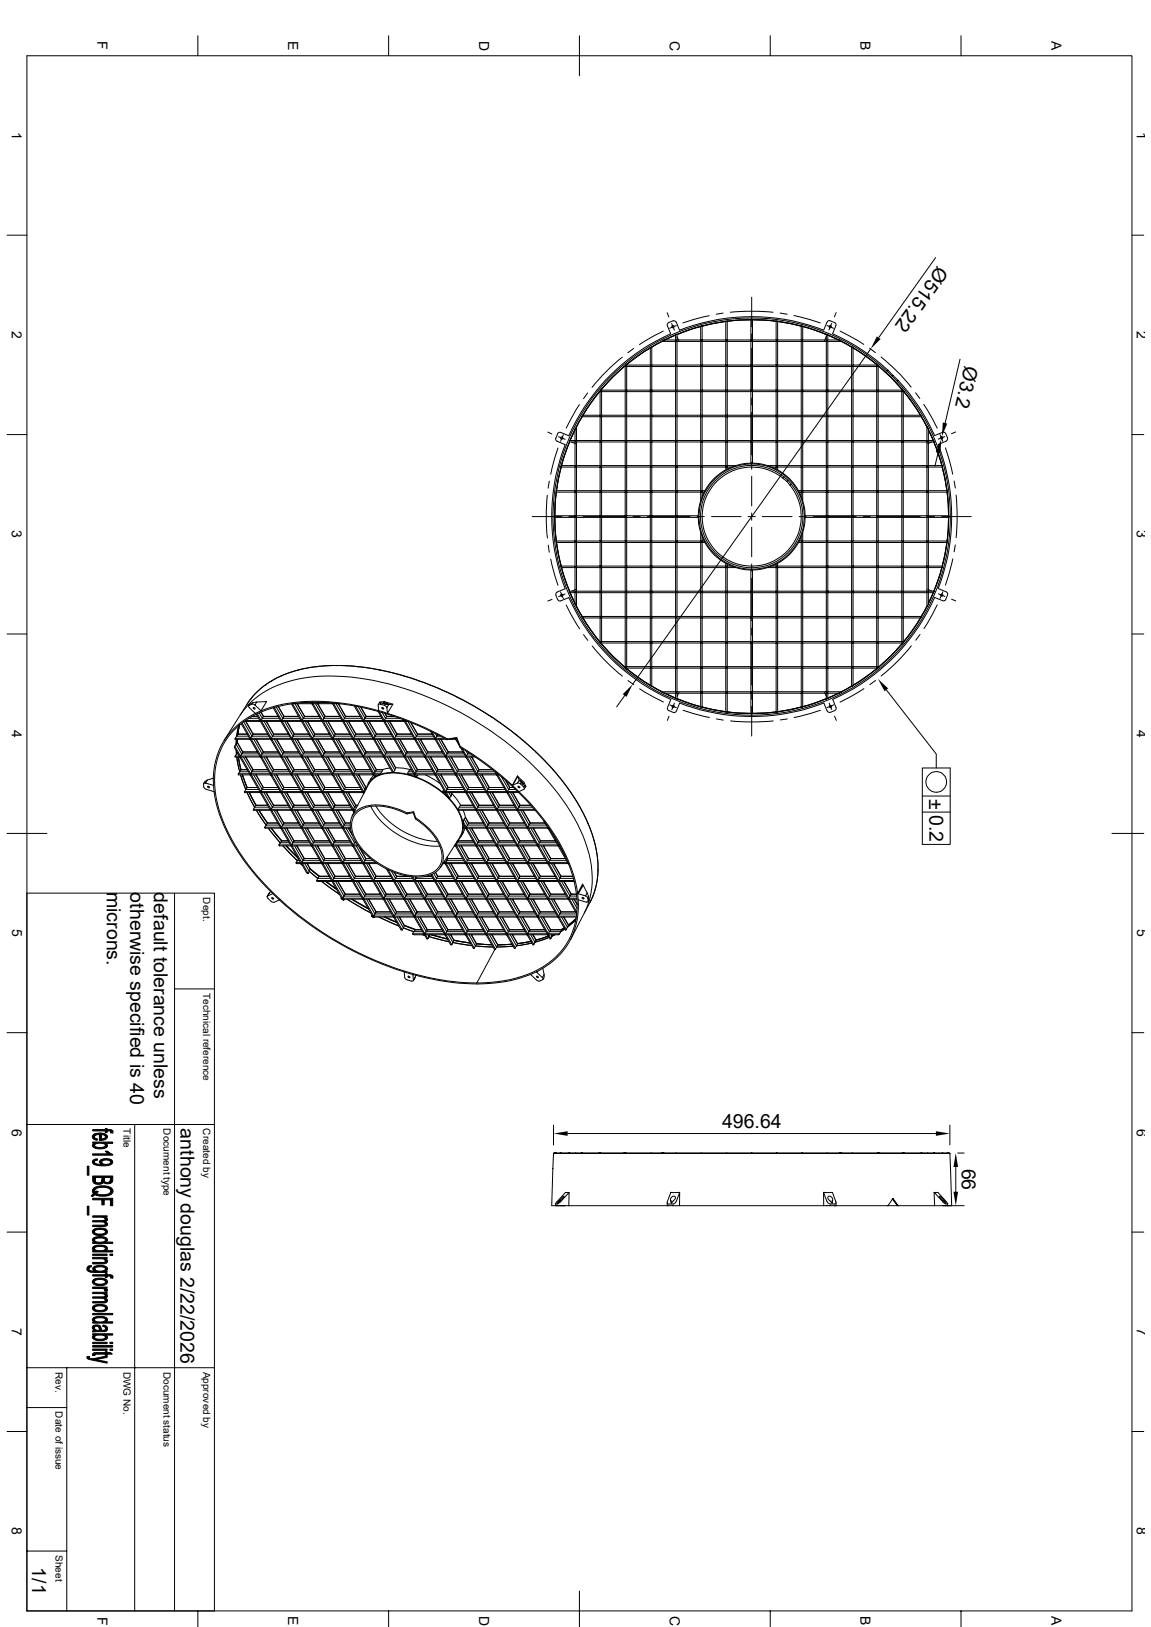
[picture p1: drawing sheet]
<svg xmlns="http://www.w3.org/2000/svg" width="297mm" height="420mm" viewBox="0 0 297 420" stroke-linecap="round" stroke-linejoin="round" font-family="sans-serif">
<defs><g id="words">
<g font-size="5">
<text x="242" y="68.5" transform="rotate(125 242 68.5)">Ø515.22</text>
<text x="249" y="94.3" transform="rotate(103 249 94.3)">Ø3.2</text>
<text x="239.8" y="206.2" transform="rotate(90 239.8 206.2)">±</text>
<text x="239.8" y="210.4" transform="rotate(90 239.8 210.4)">0.2</text>
<text x="27.6" y="230.2" transform="rotate(90 27.6 230.2)">microns.</text>
<text x="33.6" y="230.4" transform="rotate(90 33.6 230.4)">otherwise specified is 40</text>
<text x="39.7" y="230.4" transform="rotate(90 39.7 230.4)">default tolerance unless</text>
<text x="46.6" y="291.3" transform="rotate(90 46.6 291.3)">anthony douglas 2/22/2026</text>
<text x="186.3" y="291.1">496.64</text>
<text x="248.2" y="301.7" transform="rotate(90 248.2 301.7)">66</text>
<text x="8.3" y="404.6" transform="rotate(90 8.3 404.6)">1/1</text>
</g>
<g font-size="3.6">
<text x="25.1" y="10.7" transform="rotate(90 25.1 10.7)">F</text>
<text x="74.4" y="10.6" transform="rotate(90 74.4 10.6)">E</text>
<text x="123.6" y="10.5" transform="rotate(90 123.6 10.5)">D</text>
<text x="172.8" y="10.5" transform="rotate(90 172.8 10.5)">C</text>
<text x="222.1" y="10.6" transform="rotate(90 222.1 10.6)">B</text>
<text x="271.3" y="10.6" transform="rotate(90 271.3 10.6)">A</text>
<text x="3.1" y="34" transform="rotate(90 3.1 34)">1</text>
<text x="293.4" y="34" transform="rotate(90 293.4 34)">1</text>
<text x="3.1" y="85.4" transform="rotate(90 3.1 85.4)">2</text>
<text x="293.4" y="85.4" transform="rotate(90 293.4 85.4)">2</text>
<text x="3.1" y="136.9" transform="rotate(90 3.1 136.9)">3</text>
<text x="293.4" y="136.9" transform="rotate(90 293.4 136.9)">3</text>
<text x="3.1" y="188.4" transform="rotate(90 3.1 188.4)">4</text>
<text x="293.4" y="188.4" transform="rotate(90 293.4 188.4)">4</text>
<text x="3.1" y="239.9" transform="rotate(90 3.1 239.9)">5</text>
<text x="293.4" y="239.9" transform="rotate(90 293.4 239.9)">5</text>
<text x="3.1" y="291.3" transform="rotate(90 3.1 291.3)">6</text>
<text x="293.4" y="291.3" transform="rotate(90 293.4 291.3)">6</text>
<text x="3.1" y="342.8" transform="rotate(90 3.1 342.8)">7</text>
<text x="293.4" y="342.8" transform="rotate(90 293.4 342.8)">7</text>
<text x="3.1" y="394.3" transform="rotate(90 3.1 394.3)">8</text>
<text x="293.4" y="394.3" transform="rotate(90 293.4 394.3)">8</text>
<text x="25.1" y="417.3" transform="rotate(90 25.1 417.3)">F</text>
<text x="74.4" y="417.2" transform="rotate(90 74.4 417.2)">E</text>
<text x="123.6" y="417.1" transform="rotate(90 123.6 417.1)">D</text>
<text x="172.8" y="417.1" transform="rotate(90 172.8 417.1)">C</text>
<text x="222.1" y="417.2" transform="rotate(90 222.1 417.2)">B</text>
<text x="271.3" y="417.2" transform="rotate(90 271.3 417.2)">A</text>
</g>
<g font-size="2.6">
<text x="52.5" y="231.6" transform="rotate(90 52.5 231.6)">Dept.</text>
<text x="52.5" y="256.3" transform="rotate(90 52.5 256.3)">Technical reference</text>
<text x="31.9" y="291.3" transform="rotate(90 31.9 291.3)">Title</text>
<text x="42.2" y="291.3" transform="rotate(90 42.2 291.3)">Document type</text>
<text x="52.5" y="291.3" transform="rotate(90 52.5 291.3)">Created by</text>
<text x="14.4" y="354.1" transform="rotate(90 14.4 354.1)">Rev.</text>
<text x="31.9" y="354.1" transform="rotate(90 31.9 354.1)">DWG No.</text>
<text x="42.2" y="354.1" transform="rotate(90 42.2 354.1)">Document status</text>
<text x="52.5" y="354.1" transform="rotate(90 52.5 354.1)">Approved by</text>
<text x="14.4" y="364.4" transform="rotate(90 14.4 364.4)">Date of issue</text>
<text x="14.4" y="401.4" transform="rotate(90 14.4 401.4)">Sheet</text>
</g>
</g></defs>
<g fill="none" stroke="#000" stroke-width=".26">
<path d="M6.9 14.4h285.2v401.4h-285.2zM51.1 9.2v5.2M100.3 9.2v5.2M149.5 9.2v10.4M198.8 9.2v5.2M248 9.2v5.2M1.8 60.7h5.1M194 76.7v7.6M241.4 66.5l-14.7 20.7M292.1 60.7h3M160.6 92.2a47.7 47.7 0 0 0-7.8 7.8M161 94.6l-3.9 3.8-1.9 2"/>
<path d="M161 94.6h.3M161.1 94.6l-3.1 2.8-2.8 3.1M161.3 94.6v6.1M161.4 94.3l-.4 .3M161.4 94.3l.1 .1-.2 .2M161.7 94l-.3 .3M161.7 94.2l-.2 .2 .2 .2v6.1M161.7 94.6h6.1l.2-.2 .2 .2v6.1M161.7 94v.2M161.7 94.2h6.1M163.5 90l-1.5 1.1M167.8 89.7l-3.1 2.1-3 2.2"/>
<path d="M167.8 94.2l.2 .2 .2-.1M167.8 89.7v4.5M167.8 94.6v6.1M167.9 89.8l-3.2 2-3 2.3M168.2 89.5l-.4 .2M168.2 89.5v4.7M168.2 94.6h6.1M168.2 89.5h.1M170.7 88.1l-2.5 1.4M170.7 88.1h3.6M170.8 88.1h-.1M170.8 88.1l-2.6 1.5"/>
<path d="M171.2 85.5l-6.2 3.4M172.2 80.7l.4 1.1M173.3 83.5l.7 1.7M174.3 86.5l-2.7 1.3M174.3 86.4l-2.8 1.4M174.3 88.1v6.1l.2 .2M174.3 94.2l-6.1 .1M174.3 86.4v1.4M174.5 83.2l-.4-.4h-.4l-1.3 .6-.2 .3v.4l.9 2a51.8 51.8 0 0 0-26.3 26.4l-2.1-.9M174.5 87.9l-.1-.1h-3l-.6 .3M174.5 83.1l.8 2.1a51.6 51.6 0 0 1 37.3 0M174.5 94.4l-.2 .2v6.1l.2 .2"/>
<path d="M174.5 94.4l.2 .2v6.1M174.5 87.9l-.2 .2M174.5 87.9l.2 .2M174.5 84l-1.7 .8M174.7 87.8l-.2 .1M174.7 87.8h6.1M174.7 94.3l-.2 .1M174.7 88.1v6.1M174.7 86.3l-.4 .1M174.7 94.6h6.1M174.7 88.1h6.1M174.7 86.3h.1"/>
<path d="M174.7 86.3v1.5M174.7 86.9l.5 1.1M180.8 84.3l-6.1 2.1M180.8 84.2l-6.1 2.1M180.8 94.2l-6.1 .1M180.8 87.8h.1M180.8 84.2v3.6M180.8 87.8l.2 .1M180.8 88.1v6.2M180.8 94.3l.2 .1M181 94.4l-.2 .2v6.1l.2 .2M181 94.4l.2 .2"/>
<path d="M181 87.9l-.2 .2M181 87.9l.2 .2M181.2 84.2h-.4M181.2 84.2v3.6l-.2 .1M181.2 87.8h6.1l.2 .1M181.2 94.6v6.1l-.2 .2M181.2 88.1v6.1l-.2 .2M181.2 94.2h6.1l.2 .2-.2 .2h-6.1M183 81.5l-6.8 1.9M186.6 80.8l-1.8 .3M187.3 83l-6.1 1.2M187.3 82.9l-6.1 1.3"/>
<path d="M187.3 82.9v4.9M187.3 88.1v6.1M187.3 94.6v6.1M187.5 87.9l-.2 .2h-6.1M187.5 87.9l.2 .2M187.7 82.9h-.4M187.7 82.9v4.9l-.2 .1M187.7 87.8h6.1l.2 .1M187.7 94.6v6.1l-.2 .2 .2 .2M187.7 88.1v6.1l-.2 .2 .2 .2M187.7 94.2h6.1l.2 .2-.2 .2h-6.1M187.7 82.9h.1"/>
<path d="M188.5 80.6a55.9 55.9 0 0 1 11 0M193.8 82.5l-6.1 .4M193.8 82.5h.4M193.8 82.5v5.3M193.8 88.1v6.1M193.8 94.6v6.1M194 86.2v1.8M194 89.9v11M194 87.9l-.2 .2h-6.1M194 87.9l.2 .2M194.2 82.5l6.1 .4M194.2 82.5v5.3l-.2 .1"/>
<path d="M194.2 94.6v6.1l-.2 .2M194.2 88.1v6.1l-.2 .2 .2 .2M194.2 94.2l6.1 .1M194.2 87.8h6.1M194.2 82.5h.1M200.3 82.9v4.9M200.3 88.1v6.1M200.3 94.6v6.1M200.3 82.9h.1M200.3 82.9h.3M200.3 87.8l.1 .1M200.3 88.1h-6.1"/>
<path d="M200.3 94.3l.1 .1-.1 .2h-6.1M200.4 87.9l-.1 .2M200.4 87.9l.2 .2M200.6 87.8l-.2 .1M200.6 94.3l-.2 .1 .3 .2M200.6 88.1h.1M200.7 82.9l6.1 1.3zM200.7 94.6v6.1l-.3 .2 .3 .2M200.7 88.1l-.1 6.2M200.7 83l-.1 4.8M200.7 88.1h6.1l.2-.2 .1 .2M200.7 94.2h6.1l.2 .2"/>
<path d="M200.7 87.8h6.1M200.7 82.9v.1M201.3 80.8l1.8 .3M204.9 81.4l6.8 2M206.8 88.1v6.1M206.8 94.6v6.1M207 94.4l-.2 .2h-6.1M207 94.4l.1 .2M207.1 84.3l6.1 2.1M207.1 84.2l6.1 2.1M207.1 84.2l-.3-.1v3.7M207.1 84.3v3.5l-.1 .1-.2-.1"/>
<path d="M207.1 94.2l-.1 .2M207.1 94.6h6.1M207.1 88.1h6.1M207.1 87.8h6.1M207.1 84.2v.1M207.1 88.1v6.1M207.1 94.6v6.1M207.1 94.2h6.1M213.2 86.9l-.4 1.1M213.2 86.3l.4 .1M213.2 87.8l.2 .1M213.2 94.2l.2 .2 .2-.2"/>
<path d="M213.2 94.6l.2-.2 .2 .2M213.2 86.3h.1M213.2 86.3v1.5M213.2 88.1v6.1M213.2 94.6v6.1M213.4 83.1l-.8 2.1M213.4 84l1.7 .8M213.4 83.1l.2-.2 .5-.1 1.4 .6 .2 .2v.5l-.9 2a53 53 0 0 1 14.3 9.4M213.4 87.9l.2 .2M213.4 87.9l-.2 .2M213.6 87.8h3l.6 .3M213.6 87.8l-.2 .1"/>
<path d="M213.6 88.1h3.5M213.6 86.5l2.8 1.3M213.6 86.4l2.9 1.4M213.6 94.6h6.2M213.6 86.4v1.4M213.6 88.1v6.1M213.6 94.6v6.1M213.6 94.2h6.2M214.6 83.5l-.7 1.7M215.8 80.7l-.5 1.1M216.8 85.5l6.1 3.4M217.1 88.1l2.6 1.5"/>
<path d="M217.1 88.1l2.6 1.4M219.8 89.5l.3 .2M219.8 94.2l.1 .2 .2-.1M219.8 89.5v4.7M219.8 89.5h.1M220.1 89.8l3.1 2 3 2.3M220.1 89.7h.1M220.1 89.7l3.2 2.1 2.9 2.2M220.1 89.8v4.5M220.1 89.7v.1M220.1 94.6v6.1M220.1 94.2h6.1"/>
<path d="M224.4 89.9l1.5 1.1M224.7 90.1l-61.4 86.5M226.2 94.2l.2 .2M226.2 94.6l-6.4-.1v6.3l.1 .1M226.2 94v.2M226.2 94.6v6.1M226.2 94h.1M226.3 94l.3 .3M226.4 94.4l.5 .2M226.4 94.4l-.2 .2M226.6 94.3l.3 .3M226.6 94.3l-.2 .1"/>
<path d="M226.6 94.6v6.1M226.9 94.6l3 2.8 2.8 3.1M226.9 94.6h.1M227.4 92.2a50.5 50.5 0 0 1 7.7 7.7M228.9 95.8a51.3 51.3 0 0 0-84.2 23.5 51.3 51.3 0 0 0 59.1 64.4 51.3 51.3 0 0 0 30.7-81.8l-3-3.4M229.1 95.5l-.2 .3 2.7 2.7M229.1 95.5l1.3 1.4M230.4 96.9l1.4 1.3M230.4 96.9l-.2 .2M231.8 98.2l-.2 .3M231.8 98.2a51.9 51.9 0 0 1 9.4 14.2l2.2-.9 .4 .2 .2 .2M247.7 92.7l-3.8 16.5"/>
<path d="M1.8 112.2h5.1M141.4 111.5l1 .5M143.8 113.9l2 .9M144 115.7l-1.9 6.7M144.1 112.7l1.7 .7M144.7 111.6l-.7 .2-.6 1.3v.4l.4 .4M145.4 112.2l-.7 1.7M145.8 114.8a51.6 51.6 0 0 0 0 37.2l-2 .8M146.9 114.1l-2 6.1M146.9 114.1h1.5M147 114.1l-2.1 6.1M147.1 113.7l-.2 .4"/>
<path d="M147.1 113.7h1.3M147.5 114.1l1.1 .5M148.4 111l-1.3 2.7M148.4 110.9l-1.3 2.8M148.4 113.7l.1 .2M148.4 114v6.2M148.5 113.9l-.1 .1M148.5 113.9l.3 .2v6.1M148.8 110.1l1.4-2.5-1.4 2.6M148.8 110.1l-.4 .6v3M148.8 110.1v3.6M148.8 114.1h6.1"/>
<path d="M149.5 104.4l-3.4 6.1M150.4 107.2l-.3 .4h4.8l.1-.2M150.4 107.2h4.5M151.6 101.4l-1 1.5M154.6 101.1l-2.2 3-2 3.1M154.6 101.1h.3M154.7 101.1l-2.3 3-2 3.1M154.9 113.7h-6.1l-.3 .2M154.9 107.6v6.1l.1 .2M154.9 101.1v6.1l.1 .2M154.9 100.8l-.3 .3M154.9 100.8l.1 .1"/>
<path d="M155 100.9l-.1 .2M155 113.9l-.1 .2v6.1M155 113.9l.2 .1M155 107.4l.2 .2M155 100.9l.2 .2v6.1M155.2 100.4l-.3 .4M155.2 114v6.2l-.2 .2M155.2 113.7l-.2 .2M155.2 107.2l-.2 .2M155.2 107.6h.1M155.2 100.5l-.2 .4M155.2 107.6v6.1"/>
<path d="M155.2 107.6h6.2M155.2 107.2h6.2M155.2 100.7h6.1l.2 .2-.2 .2h-6.1M155.2 113.7h6.2M155.2 100.4v.1M161.3 101.1v6.1M161.3 107.6v6.1M161.3 114.1v6.1M161.4 107.2l.1 .2M161.4 113.7l.1 .2-.1 .1M161.4 114l-6.2 .1M161.5 107.4l-.1 .2"/>
<path d="M161.5 107.4l.2 .2h6.2l.1-.2M161.7 113.7l-.2 .1 .2 .3v6.1l-.2 .2 .2 .2M161.7 107.2l-.2 .2M161.7 100.7l-.2 .2 .2 .2M161.7 100.7h6.1l.2 .2M161.7 101.1v6.1M161.7 107.6v6.1M161.7 113.7h6.1M161.7 107.2h6.1M161.7 101.1h6.1M167.8 107.2l.2 .2M167.8 113.7l.2 .2"/>
<path d="M167.8 101.1v6.1M167.8 107.6v6.1M167.8 114.1v6.1M168 107.4l.2 .2M168 100.9l.2 .1v6.2M168 100.9l-.2 .2M168 113.9l-.2 .2h-6.1M168 113.9l.2 .2M168.2 107.2h6.1l.2 .2M168.2 107.2l-.2 .2M168.2 113.7l-.2 .2M168.2 107.6v6.1"/>
<path d="M168.2 114.1v6.1M168.2 114.1h6.1M168.2 113.7h6.1M168.2 101.1h6.1M174.3 113.7l.2 .2M174.3 100.7h-6.1l-.2 .2M174.3 101.1v6.1M174.3 107.6v6.1M174.5 107.4l.2 .2M174.5 107.4l-.1 .2h-6.2M174.5 100.9l.2 .2M174.5 100.9l-.2 .2"/>
<path d="M174.5 113.9l-.2 .2v6.1M174.5 113.9l.2 .1M174.7 107.2l-.2 .2M174.7 107.6h6.1M174.7 113.7l-.2 .2M174.7 114v6.2M174.7 114.1h6.1M174.7 101.1h6.1M174.7 101.1v6.1M174.7 107.6v6.1M180.8 100.7h-6.1l-.2 .2M180.8 113.7h-6.1"/>
<path d="M180.8 107.2h-6.1M180.8 113.7h.1M180.8 114v6.2l.2 .2M180.8 107.6v6.1M180.8 113.7l.2 .2M180.8 107.2l.2 .2M181 100.9l-.2 .2v6.1M181 113.9l-.2 .1M181 113.9l.2 .2M181 107.4l.2 .2v6.1l-.2 .2M181 107.4l-.2 .2M181 100.9l.2 .2"/>
<path d="M181.2 114.1v6.1l-.2 .2M181.2 101.1v6.1l-.2 .2M181.2 100.7h6.1l.2 .2-.2 .2h-6.1M181.2 113.7h6.1l.2 .2-.2 .2h-6.1M181.2 107.2h6.1l.2 .2-.2 .2h-6.1M187.3 101.1v6.1M187.3 107.6v6.1M187.3 114.1v6.1M187.7 114.1v6.1l-.2 .2M187.7 101.1v6.1l-.2 .2 .2 .2v6.1l-.2 .2 .2 .2M187.7 100.7h6.1l.2 .2-.2 .2h-6.1M187.7 113.7h6.1l.2 .2"/>
<path d="M187.7 107.2h6.1l.2 .2-.2 .2h-6.1M187.7 114.1h6.1M193.8 101.1v6.1M193.8 107.6v6.1M194 102.7v1.9M194 106.4v11M194 119.3v1.8M194 113.9l-.2 .2v5.4M194 113.9l.2 .2v5.4M194 100.9l.2 .2M194.2 101.1v6.1l-.2 .2 .2 .2v6.1l-.2 .2M194.2 100.7h6.1l.1 .2-.1 .2h-6.1"/>
<path d="M194.2 113.7h6.1M194.2 107.2h6.1M194.2 107.6h6.1M200.3 101.1v6.1M200.3 107.6v6.1M200.3 114.1v6.1M200.3 113.7v.3M200.3 114l-6.1 .1M200.3 107.2v.4M200.6 113.7l-.2 .2 .2 .1M200.6 107.2l-.2 .2 .2 .2M200.6 107.6h.1"/>
<path d="M200.6 114l.1 .1M200.7 114.1v6.1l-.3 .2 .3 .2v.6M200.7 107.6l-.1 6.1M200.7 101.1l-.1 6.1M200.7 107.2h6.1l.2 .2M200.7 100.7h6.1l.2 .2-.2 .2h-6.1M200.7 113.7h6.1l.2 .2-.2 .2h-6.1M206.8 101.1v6.1M206.8 107.6v6.1M206.8 114.1v6.1M207 107.4l-.2 .2h-6.1M207 107.4l.1 .2h6.2l.1-.2"/>
<path d="M207.1 107.2l-.1 .2M207.1 100.7l-.1 .2 .1 .2M207.1 113.7l-.1 .1 .1 .3M207.1 114.1h6.1M207.1 113.7h6.1M207.1 107.2h6.1M207.1 101.1h6.1M207.1 101.1v6.1M207.1 107.6v6.1M207.1 114.1v6.1M207.1 100.7h6.1M213.2 107.2l.2 .2"/>
<path d="M213.2 113.7l.2 .2M213.2 100.7l.2 .2M213.2 101.1v6.1M213.2 107.6v6.1M213.2 114.1v6.1M213.4 107.4l.2 .2M213.4 100.9l.2 .2M213.4 100.9l-.2 .2M213.4 113.9l.2 .1M213.4 113.9l-.2 .2M213.6 107.2l-.2 .2M213.6 113.7l-.2 .2"/>
<path d="M213.6 107.6h6.2M213.6 114v.1M213.6 100.7l-.2 .2M213.6 114.1h6.2M213.6 113.7h6.2M213.6 107.2h6.2M213.6 101.1h6.2M213.6 101.1v6.1M213.6 107.6v6.1M213.6 114.1v6.1M213.6 113.7h.1M213.6 107.2h.1"/>
<path d="M213.6 100.7h6.2M219.8 107.2l.1 .2M219.8 113.7l.1 .2M219.8 114v6.2M219.9 107.4l-.1 .2v6.1M219.9 107.4l.2 .2M219.9 100.9l.2 .2M219.9 100.9l-.1 .1v6.2M219.9 113.9l.2 .1M219.9 113.9l-.1 .1M220.1 107.2l-.2 .2M220.1 113.7l-.2 .2"/>
<path d="M220.1 114v6.2l-.2 .2M220.1 107.6h6.2M220.1 100.7l-.2 .2M220.1 113.7h6.1M220.1 107.2h6.1M220.1 101.1h6.1M220.1 101.1v6.1M220.1 107.6v6.1M220.1 107.2h.1M220.1 113.7h.1M220.1 100.7h6.1M226.2 100.7l.2 .2"/>
<path d="M226.2 101.1v6.1M226.2 107.6v6.1M226.2 114.1v6.1M226.2 113.7h.1M226.2 107.2h.1M226.3 107.2l.1 .2M226.3 113.7l.1 .2M226.3 114l-6.2 .1M226.4 107.4l.2 .2h6.1l.2-.2M226.4 107.4l-.1 .2M226.4 100.9l.2 .2M226.4 100.9l-.2 .2"/>
<path d="M226.4 113.9l-.1 .1M226.4 113.9l.2 .2M226.6 107.2l-.2 .2M226.6 113.7l-.2 .2M226.6 100.7l-.2 .2M226.6 114.1h6.1M226.6 113.7h6.1M226.6 107.2h6.1M226.6 101.1h6.1M226.6 101.1v6.1M226.6 107.6v6.1M226.6 114.1v6.1"/>
<path d="M226.6 100.7h6.1M232.7 100.4l.3 .4M232.7 100.7l.2 .2-.2 .2M232.7 107.2l.2 .2M232.7 113.7l.2 .2M232.7 100.4v.3M232.7 101.1v6.1M232.7 107.6v6.1M232.7 114.1v6.1M232.9 113.9l.2 .2M232.9 113.9l-.2 .2M233 100.8l.3 .3"/>
<path d="M233 100.8l-.1 .1 .4 .2M233.1 107.2l-.2 .2M233.1 114.1h6.1M233.1 107.2h4.5M233.1 101.1v6.1M233.1 107.6v6.1M233.1 114.1v6.1M233.2 101.1l2.3 3 2 3.1M233.3 101.1h.1M233.3 101.1l2.2 3 2.1 3.1M236.3 101.4l1.1 1.5M237.6 107.2h.1"/>
<path d="M237.6 107.2l.2 .4h-4.8l-.1-.2M237.7 107.6l1.5 2.6M237.8 107.6l1.4 2.5M238.4 104.4l3.5 6.1M239.2 113.7h-6.1l-.2 .2M239.2 110.1v3.6M239.2 110.1v.1M239.2 113.7h.1M239.2 110.2l.4 .8M239.2 113.7l.2 .2M239.2 114v6.2M239.4 113.9l.2 .1"/>
<path d="M239.4 113.9l-.2 .1M239.6 111l1.2 2.7M239.6 110.9l1.3 2.8M239.6 113.7l-.2 .2M239.6 114l1.4 .1M239.6 114.1v6.1l-.2 .2M239.6 111v2.7M239.6 113.7h1.3M240.4 114.1l-1 .5M240.9 113.7l.1 .3M241 114.1l2 6.1M241 114.1l2.1 6.1"/>
<path d="M241 114.1h.1M242.1 116.9l-.8 3.5M242.6 112.2l.7 1.7M243 112.7l-.1 .7M243.8 112.7l-1.7 .7M244 115.6l1.8 6.8M244.1 111.9l.4 1.3-.1 .5-.3 .1M244.2 113.9l-2.1 .8a51.6 51.6 0 0 1 0 37.2M246.6 111.5l-1.1 .5M292.1 112.2h3M137.3 133.3h7.7M141.2 127.8a53.2 53.2 0 0 0 .1 11.1"/>
<path d="M141.7 124.2l-.3 1.8M143.1 133.6l.4 6.1M143.1 133.1v.5M143.1 133.6h5.3M143.1 133.1h.1M143.2 133.6l.4 6.1M143.2 133.1l5.2 .1M143.5 127l-.4 6.1M143.5 139.7l.1 .3M143.5 139.7h.1M143.5 127h4.9M143.5 127h.1"/>
<path d="M143.6 127l-.4 6.1M143.6 126.7l-.1 .3M143.6 139.7h4.8l.1 .1-.1 .2M143.6 126.7h.1M143.6 126.7h4.8l.1 .2M144.7 120.6h3.7M144.8 120.6l-1.2 6.1M144.9 120.2l-.2 .4M144.9 120.2h.1M144.9 120.2h3.5l.1 .2-.1 .2M146.8 133.3h1.8M148.4 133.2l.1 .1"/>
<path d="M148.4 120.6v6.1M148.4 127v6.1M148.4 133.5v6.2M148.5 126.9l-.1 .1M148.5 133.3l-.1 .2M148.5 126.9l.3 .1M148.5 133.3l.3 .3M148.8 120.6v6.1M148.8 127v6.1M148.8 133.6v6.1M148.8 133.6h6.1M148.8 127h6.1"/>
<path d="M148.8 120.6h6.1M150.5 133.3h11M154.9 120.2l.1 .2M154.9 126.7l.1 .2M154.9 126.7h-6.1l-.3 .2M154.9 133.1h-6.1l-.3 .2M154.9 139.7h-6.1l-.3 .1 .3 .2M154.9 120.2h-6.1l-.3 .2 .3 .2M155 133.3l-.1 .3v6.1l.1 .1M155 139.8l-.1 .2v6.1M155 126.9l-.1 .1v6.1l.1 .2M155 139.8l.2 .2v6.1l-.2 .2"/>
<path d="M155 133.3l.2 .2M155 126.9l.2 .1M155 120.4l.2 .2v6.1l-.2 .2M155 120.4l-.1 .2v6.1M155.2 133.2l-.2 .1M155.2 127v6.1M155.2 133.5v.1M155.2 133.6v6.1l-.2 .1M155.2 126.7h6.1l.2 .2M155.2 133.1l6.2 .1M155.2 139.7h6.1l.2 .1-.2 .2h-6.1M155.2 120.2h6.1l.2 .2-.2 .2h-6.1"/>
<path d="M155.2 133.1v.1M161.3 120.6v6.1M161.3 127v6.1M161.3 133.6v6.1M161.4 127h-6.2M161.4 133.2l.1 .1M161.4 133.5l-6.2 .1M161.5 126.9l-.1 .1M161.5 133.3l-.1 .2M161.5 126.9l.2 .1M161.5 133.3l.2 .3M161.7 126.7l-.2 .2"/>
<path d="M161.7 133.1l-.2 .2M161.7 139.7l-.2 .1 .2 .2M161.7 120.2h6.1l.2 .2 .2-.2h6.1M161.7 120.6v6.1M161.7 127v6.1M161.7 133.6v6.1M161.7 139.7h6.1M161.7 133.6h6.1M161.7 133.1h6.1M161.7 127h6.1M161.7 126.7h6.1M161.7 120.6h6.1"/>
<path d="M163.4 133.3h1.8M167 133.3h11.1M167.8 126.7l.2 .2M167.8 120.6l.2-.2 .2 .1v6.2l-.2 .2M167.8 133.1l.2 .2 .2-.1M167.8 139.7l.2 .1 .2-.1M167.8 120.6v6.1M167.8 127v6.1M167.8 133.6v6.1M168 126.9l-.2 .1M168 126.9l.2 .1M168.2 133.5l-.2-.2-.2 .3"/>
<path d="M168.2 127v6.2M168.2 133.5v6.2M168.2 139.7h6.1M168.2 133.6h6.1M168.2 133.1h6.1M168.2 127h6.1M168.2 126.7h6.1M168.2 120.6h6.1M174.3 126.7l.2 .2M174.3 133.1l.2 .2M174.3 139.7l.2 .1M174.3 120.2l.2 .2"/>
<path d="M174.3 120.6v6.1M174.3 127v6.1M174.3 133.6v6.1M174.5 133.3l.2 .2M174.5 126.9l-.2 .1M174.5 126.9l.2 .1M174.5 120.4l.2 .2M174.5 120.4l-.2 .2M174.5 133.3l-.2 .3M174.5 139.8l-.2 .2v6.1M174.5 139.8l.2 .2v6.1M174.7 133.5l5.5 .1"/>
<path d="M174.7 133.2l-.2 .1M174.7 127h.1M174.7 127h6.1M174.7 120.6h6.1M174.7 120.6v6.1M174.7 127v6.1M174.7 133.6v6.1M179.9 133.3h1.8M180.2 133.1l-5.5 .1M180.8 137.5v2.2l.2 .1M180.8 126.7l.2 .2M180.8 126.7h-6.1l-.2 .2"/>
<path d="M180.8 139.7h-6.1l-.2 .1M180.8 120.2h-6.1l-.2 .2M180.8 127v2.2M181 126.9l.7 .1M181 139.8l.2 .2h.7M181 126.9l-.2 .1M181 139.8l-.2 .2v6.1M181 120.4l.2 .2v6.1l-.2 .2M181 120.4l-.2 .2v6.1M181.2 138.6v1.1l-.2 .1M181.2 120.2h6.1l.2 .2M181.2 139.7h.5"/>
<path d="M181.2 126.7h.7M181.2 120.6h6.1M181.2 127v1.1M183.6 133.3h7.6M187.5 120.4l-.2 .2v.6M187.5 120.4l.2 .2h1.1M187.7 120.2h2.1M187.7 120.6v.5M193 133.3h1.9M194 132.4v1.9M194 136.1v7.6M194 122.9v7.7"/>
<path d="M196.7 133.3h7.7M198.1 120.2h2.2l.1 .2-.1 .7M199.2 120.6h1.1M200.7 120.2h6.1l.1 .2 .2-.2M200.7 120.6h6.1M202.1 123.5l1 .8M202.1 123.4a12.8 12.8 0 0 0-20.6 7.1 12.8 12.8 0 0 0 15.4 15.3 12.8 12.8 0 0 0 7-20.5M202.4 123.1a13.2 13.2 0 0 0-21.3 7.3 13.2 13.2 0 0 0 15.9 15.8 13.2 13.2 0 0 0 7.2-21.2M202.4 123.1l.9 .9M202.4 123.1l-.3 .3M203 124.2l.8 1.1M203.3 124l.9 1"/>
<path d="M203.3 124l-.2 .2M204.2 125l-.3 .3M206.1 126.7h.7l.2 .2M206.2 133.3h1.8M206.2 139.7l.8 .1M206.8 120.6l.2-.2 .1 .2M206.8 120.6v6.1M206.8 127v1.1M206.8 138.6v1.1M207 139.8l-.2 .2h-.7M207 126.9l-.8 .1M207 126.9l.1 .1"/>
<path d="M207 139.8l.1 .2M207.1 137.5v2.2l-.1 .1M207.1 126.7l-.1 .2M207.1 139.7h6.1M207.1 127h6.1M207.1 126.7h6.1M207.1 120.6h6.1M207.1 120.2h6.1M207.1 120.6v6.1M207.1 127v2.2M207.8 133.1h5.4l.2 .2M209.9 133.3h11"/>
<path d="M213.2 126.7l.2 .2M213.2 120.6l.2-.2 .2 .2M213.2 139.7l.2 .1 .2-.1M213.2 120.2l.2 .2 .2-.2h6.2M213.2 120.6v6.1M213.2 127v6.1M213.2 133.6v6.1M213.4 133.3l-.2 .3h-5.4M213.4 126.9l-.2 .1M213.4 126.9l.2 .1M213.4 133.3l.2 .2M213.6 133.2l-.2 .1"/>
<path d="M213.6 127h.1M213.6 133.5v.1M213.6 126.7l-.2 .2M213.6 139.7h6.2M213.6 133.6h6.2M213.6 133.1h6.2M213.6 127h6.2M213.6 126.7h6.2M213.6 120.6h6.2M213.6 120.6v6.1M213.6 127v6.1M213.6 133.6v6.1"/>
<path d="M213.6 133.1v.1M219.8 133.2l.1 .1 .2-.1M219.8 133.5l.1-.2 .2 .2M219.8 139.7l.1 .1 .2-.1M219.8 120.2l.1 .2M219.8 127v6.2M219.8 133.5v6.2M219.9 120.4l-.1 .1v6.2l.1 .2M219.9 126.9l-.1 .1M219.9 126.9l.2 .1M219.9 120.4l.2 .2M220.1 127h.1"/>
<path d="M220.1 133.5v.1M220.1 126.7l-.2 .2M220.1 120.2h6.1l.2 .2 .2-.2M220.1 139.7h6.1M220.1 133.6h6.1M220.1 133.1h6.1M220.1 127h6.1M220.1 126.7h6.1M220.1 120.6h6.1M220.1 120.6v6.1M220.1 127v6.1M220.1 133.6v6.1"/>
<path d="M220.1 133.1v.1M222.8 133.3h1.8M226.2 126.7l.2 .2M226.2 120.6l.2-.2 .2 .2M226.2 139.7l.2 .1 .2-.1M226.2 120.6v6.1M226.2 127v6.1M226.2 133.6v6.1M226.2 133.1l.1 .1M226.3 133.5l.1-.2 .2 .3M226.3 127h-.1M226.3 133.5l-.1 .1"/>
<path d="M226.4 126.9l.2 .1M226.4 126.9l-.1 .1M226.4 133.3h11M226.6 126.7l-.2 .2M226.6 133.1l-.2 .2-.1-.1M226.6 139.7h6.1M226.6 133.6h6.1M226.6 133.1h6.1M226.6 127h6.1M226.6 126.7h6.1M226.6 120.6h6.1M226.6 120.2h6.1"/>
<path d="M226.6 120.6v6.1M226.6 127v6.1M226.6 133.6v6.1M232.7 133.1l.2 .2 .2-.2h6.1M232.7 139.7l.2 .1 .2-.1h6.1M232.7 120.2l.2 .2 .2-.2h6.1M232.7 126.7l.2 .2M232.7 120.6l.2-.2 .2 .2M232.7 133.6l.2-.3 .2 .3M232.7 120.6v6.1M232.7 127v6.1M232.7 133.6v6.1"/>
<path d="M232.9 126.9l.2 .1M232.9 126.9l-.2 .1M233.1 133.6h6.1M233.1 127h6.1M233.1 120.6h6.1M233.1 120.6v6.1M233.1 127v6.1M233.1 133.6v6.1M239.2 120.2l.2 .2M239.2 126.7l.2 .2M239.2 126.7h-6.1l-.2 .2M239.2 133.5v6.2l.2 .1"/>
<path d="M239.2 127v6.2M239.2 133.2l.2 .1M239.3 133.3h1.8M239.4 139.8l.2 .2h4.7M239.4 120.4l.2 .2h3.6M239.4 139.8l-.2 .2v6.1M239.4 133.3l-.2 .2M239.4 133.3l.2 .2M239.4 126.9l-.2 .1M239.4 126.9l.2 .1M239.4 120.4l-.2 .2v6.1M239.6 127h4.8"/>
<path d="M239.6 133.5l5.2 .1M239.6 133.6v6.1l-.2 .1M239.6 133.2l-.2 .1M239.6 120.6v6.1l-.2 .2M239.6 127v6.2M239.6 139.7h4.8M239.6 133.1h5.2M239.6 126.7h4.8M239.6 120.2h3.5M243 133.3h7.6M243.1 120.2l.1 .4M243.1 120.6l1.2 6.1"/>
<path d="M244.4 127l.4 6.1M244.4 126.7v.3M244.4 127h.1M244.4 139.7v.3M244.8 133.6l-.4 6.1M244.8 133.6h.1M244.8 133.1v.5M246.2 124.2l.3 1.8M246.7 127.8a56.1 56.1 0 0 1 0 11M141.5 140.7l.2 1.8M142.1 144.3l1.9 6.8M142.5 154.7l-1.1 .5"/>
<path d="M143.4 153.6l.5 1.2M143.6 140l1.2 6.1M143.6 140h4.8M143.8 152.9l-.3 .3v.4M143.9 154.8l.2 .2 .5 .2 2.2-.9a51.8 51.8 0 0 0 26.3 26.3l-.8 2M144.7 152.8l.7 1.7M144.7 146.1l.2 .4M144.7 146.1h.1M144.8 146.1h3.6l.1 .2M144.9 146.5l2 6.1M144.9 146.5h3.5M144.9 146.5l2.1 6.1"/>
<path d="M145.8 153.3l-1.7 .7M146.1 156.2l3.5 6.1M146.9 152.6h1.5l.1 .2-.1 .2v3l.4 .6M146.9 152.6l.2 .4M146.9 152.6h.1M147.1 153l1.3 2.8M147.1 153h1.3M147.1 153l1.3 2.7M148.4 140v6.1M148.4 146.5v6.1M148.5 146.3l-.1 .2M148.5 146.3l.3 .2"/>
<path d="M148.6 152.1l-1.1 .5M148.8 156.5l1.4 2.6-1.4-2.5M148.8 140v6.1M148.8 146.5v6.1M148.8 153v3.6M148.8 153h6.1M148.8 146.5h6.1M148.8 140h6.1M150.4 159.5l2 3.1 2.2 3M150.4 159.5h4.5M150.4 159.5l2 3.1 2.3 3M154.9 159.5v6.1l.1 .2"/>
<path d="M154.9 146.1l.1 .2M154.9 146.1h-6.1l-.3 .2M154.9 152.6h-6.1l-.3 .2 .3 .2M155 159.3l-.1-.2h-4.8l.3 .4M155 146.3l-.1 .2v6.1l.1 .2M155 152.8l-.1 .2v6.1M155 159.3l-.1 .2M155 159.3l.2 .2M155 152.8l.2 .2v6.1M155 146.3l.2 .2M155.2 159.1l-.2 .2M155.2 152.7l-.2 .1"/>
<path d="M155.2 146.5h.1M155.2 159.5v6.1l-.2 .2M155.2 146.5v6.2M155.2 146.1h6.1l.2 .2M155.2 159.1h6.2M155.2 152.6l6.2 .1M161.3 140v6.1M161.3 146.5v6.1M161.3 153v6.1M161.3 159.5v6.1M161.4 146.5h-6.2M161.4 159.1l.1 .2-.2 .2h-6.1"/>
<path d="M161.4 152.7l.1 .1-.2 .2h-6.1M161.5 146.3l-.1 .2M161.5 146.3l.2 .2h6.1M161.7 159.5v6.1l-.2 .2 .2 .2M161.7 146.1l-.2 .2M161.7 152.6l-.2 .2 .2 .2v6.1l-.2 .2 .2 .2M161.7 159.1h6.2l.1 .2-.2 .2h-6.1M161.7 140v6.1M161.7 146.5v6.1M161.7 152.6h6.1M161.7 146.1h6.1M161.7 140h6.1"/>
<path d="M167.8 146.1l.2 .2M167.8 140l.2-.2 .2 .2v6.1M167.8 152.6l.2 .2M167.8 140v6.1M167.8 146.5v6.1M167.8 153v6.1M167.8 159.5v6.1M168 146.3l.2 .2M168 146.3l-.2 .2M168 152.8l-.2 .2h-6.1M168 152.8l.2 .2v6.1M168.2 159.1h6.2l.1 .2"/>
<path d="M168.2 152.7l-.2 .1M168.2 159.1l-.2 .2 .2 .2v6.1M168.2 146.5v6.1M168.2 159.5h6.1M168.2 153h6.1M168.2 146.5h6.1M168.2 140h6.1M174.3 146.1l.2 .2M174.3 146.1h-6.1l-.2 .2M174.3 152.6l-6.1 .1M174.5 159.3l-.2 .2v6.1l.2 .2M174.5 152.8l-.2 .2v6.1"/>
<path d="M174.5 146.3l-.2 .2v6.1l.2 .2M174.5 159.3l.2 .2v6.1M174.5 152.8l.2 .2v6.1M174.5 146.3l.2 .2M174.7 159.1h6.1M174.7 159.1l-.2 .2M174.7 152.7l-.2 .1M174.7 146.5v6.1M174.7 159.5h6.1M174.7 153h6.1M174.7 146.5h6.1M174.7 140h6.1"/>
<path d="M180.8 146.1l.2 .2M180.8 146.1h-6.1l-.2 .2M180.8 152.6l-6.1 .1M180.8 159.1h.1M180.8 146.5v6.2M180.8 159.1l.2 .2M180.8 152.7l.2 .1M181 159.3l-.2 .2v6.1l.2 .2M181 152.8l-.2 .2v6.1M181 159.3l.2 .2M181 152.8l.2 .2v6.1l-.2 .2M181 146.3l-.2 .2"/>
<path d="M181 146.3l.2 .2M181.2 159.5v6.1l-.2 .2M181.2 146.5v6.1l-.2 .2M181.2 140v6.1l-.2 .2M181.2 159.1h6.1l.2 .2-.2 .2h-6.1M181.2 152.6h6.1l.2 .2-.2 .2h-6.1M181.2 146.1h6.1M187.3 145.5v.6l.2 .2M187.3 146.5v6.1M187.3 153v6.1M187.3 159.5v6.1M187.5 146.3l.2 .2h2.1"/>
<path d="M187.5 146.3l-.2 .2h-6.1M187.7 145.6l-.2 .7M187.7 159.5v6.1l-.2 .2 .2 .2v6.1l-.2 .2 .2 .2M187.7 146.5v6.1l-.2 .2 .2 .2v6.1l-.2 .2 .2 .2M187.7 159.1h6.1l.2 .2-.2 .2h-6.1M187.7 152.6h6.1M187.7 146.1h1.1M193.8 147.2v5.4l.2 .2M193.8 153v6.1M193.8 159.5v6.1M194 145.6v1.8M194 149.3v11"/>
<path d="M194 152.8l-.2 .2h-6.1M194 152.8l.2 .2v6.1l-.2 .2 .2 .2M194.2 147.2v5.4l-.2 .2M194.2 159.5v6.1l-.2 .2M194.2 159.1h6.1M194.2 152.6l6.1 .1M199.2 146.1h1.1l.1 .2-.1 .2M200.3 145.6v.5M200.3 146.5v6.1M200.3 153v6.1M200.3 159.5v6.1M200.3 146.5h-2.2"/>
<path d="M200.3 159.1l.1 .2-.1 .2h-6.1M200.3 152.7l.1 .2-.1 .1h-6.1M200.6 159.1l-.2 .2 .3 .2M200.6 152.7l-.2 .1 .3 .2-.1 6.1M200.6 146.5h.1M200.7 145.5v.6l-.3 .2 .2 .2M200.7 159.5v6.1l-.3 .2 .3 .2-.1 6.1M200.7 146.5l-.1 6.2M200.7 146.1h6.1l.2 .2M200.7 159.1h6.1l.2 .2-.2 .2h-6.1M200.7 152.6h6.1l.2 .2-.2 .2h-6.1M206.8 140v6.1"/>
<path d="M206.8 146.5v6.1M206.8 153v6.1M206.8 159.5v6.1M207 146.3l-.2 .2h-6.1M207 146.3l.1 .2M207.1 146.1l-.1 .2M207.1 152.6l-.1 .2 .1 .2v6.1l-.1 .2 .1 .2v6.1M207.1 159.1h6.2l.1 .2M207.1 152.6h6.1M207.1 146.5h6.1M207.1 146.1h6.1M207.1 140h6.1"/>
<path d="M207.1 140v6.1M207.1 146.5v6.1M213.2 146.1l.2 .2M213.2 140l.2-.2 .2 .2M213.2 152.6l.2 .2M213.2 140v6.1M213.2 146.5v6.1M213.2 153v6.1M213.2 159.5v6.1M213.4 146.3l-.2 .2M213.4 146.3l.2 .2M213.4 159.3l.2 .2h6.2"/>
<path d="M213.4 159.3l-.2 .2h-6.1M213.4 152.8l-.2 .2h-6.1M213.4 152.8l.2 .2M213.6 152.7l-.2 .1M213.6 159.1h6.2M213.6 159.1l-.2 .2M213.6 146.5h.1M213.6 146.1l-.2 .2M213.6 153h6.2M213.6 152.6h6.2M213.6 146.5h6.2M213.6 146.1h6.2"/>
<path d="M213.6 140h6.2M213.6 140v6.1M213.6 146.5v6.1M213.6 153v6.1M213.6 159.5v6.1M213.6 152.6v.1M219.8 152.7l.1 .1M219.8 159.1l.1 .2M219.8 159.1h.1M219.8 146.5v6.2M219.9 146.3l-.1 .2M219.9 146.3l.2 .2"/>
<path d="M219.9 152.8l-.1 .2v6.1M219.9 159.3l-.1 .2v6.2l.1 .1M219.9 152.8l.2 .2v6.1M219.9 159.3l.2 .2M220.1 152.7l-.2 .1M220.1 159.1l-.2 .2M220.1 146.5h.1M220.1 140l-.2-.2-.1 .2v6.2l.1 .1M220.1 146.1l-.2 .2M220.1 159.5v6.1l-.2 .2M220.1 159.1h6.2M220.1 153h6.1l.2-.2 .2 .2"/>
<path d="M220.1 152.6h6.1M220.1 146.5h6.1M220.1 146.1h6.1M220.1 140h6.1M220.1 140v6.1M220.1 146.5v6.1M220.1 152.6v.1M226.2 146.1l.2 .2M226.2 140l.2-.2 .2 .2M226.2 140v6.1M226.2 146.5v6.1M226.2 153v6.1"/>
<path d="M226.2 159.5v6.1M226.2 152.6l.1 .1M226.3 159.1l.1 .2M226.3 146.5h-.1M226.4 146.3l.2 .2M226.4 146.3l-.1 .2M226.4 159.3l-.2 .2h-6.1M226.4 159.3l.2 .2M226.6 146.1l-.2 .2M226.6 152.6l-.2 .2-.1-.1M226.6 159.1h6.1l.2 .2M226.6 159.1l-.2 .2"/>
<path d="M226.6 159.5h6.1M226.6 153h6.1M226.6 152.6h6.1M226.6 146.5h6.1M226.6 146.1h6.1M226.6 140h6.1M226.6 140v6.1M226.6 146.5v6.1M226.6 153v6.1M226.6 159.5v6.1M232.7 152.6l.2 .2 .2-.2h6.1M232.7 146.1l.2 .2"/>
<path d="M232.7 140l.2-.2 .2 .2M232.7 153l.2-.2 .2 .2M232.7 140v6.1M232.7 146.5v6.1M232.7 153v6.1M232.7 159.5v6.1M232.9 159.3l.1-.2h4.8l-.2 .4M232.9 159.3l.2 .2M232.9 146.3l.2 .2M232.9 146.3l-.2 .2M232.9 159.3l-.2 .2M233.1 159.5h4.5"/>
<path d="M233.1 153h6.1M233.1 146.5h6.1M233.1 140h6.1M233.1 140v6.1M233.1 146.5v6.1M233.1 153v6.1M233.1 159.5v6.1M237.5 159.5l-2 3.1-2.3 3M237.6 159.5l-2.1 3.1-2.2 3M239.2 156.5l-1.5 2.6M239.2 156.6l-1.4 2.5M239.2 146.1l.2 .2"/>
<path d="M239.2 146.1h-6.1l-.2 .2M239.2 156.5v.1M239.2 146.5v6.2M239.2 152.7l.2 .1M239.4 152.1l1.1 .5M239.4 152.8l.2 .2v3l-.4 .5M239.4 152.8l-.2 .2v3.5M239.4 146.3l-.2 .2M239.4 146.3l.2 .2M239.6 146.1h3.6l-.1 .4M239.6 146.5h3.4M239.6 152.7l-.2 .1"/>
<path d="M239.6 140v6.2l-.2 .1M239.6 146.5v6.2M239.6 153h1.3M239.6 152.6h1.4M240.8 153l-1.2 2.7M240.9 153l-1.3 2.8M241 152.6v.1M241 152.7l-.1 .3M241.9 156.1l-3.5 6.2M242.1 151.9l2.1 .9M242.1 153.3l1.7 .7M243 146.5l-2 6.1"/>
<path d="M243 146.5h.1M243.1 146.5l-2.1 6.1M243.3 152.8l-.7 1.7M244.2 152.8l.2 .2 .2 .5-.6 1.4-.3 .2h-.4l-2.1-.9a51.8 51.8 0 0 1-26.3 26.4l.9 2.3-.2 .4-1.4 .6M244.3 140l-1.2 6.1M244.3 140h.1M245.5 154.7l1.1 .4M245.9 144.3l-1.9 6.7M246.5 140.7l-.3 1.8M1.8 163.7h5.1M65.2 180l-.2 .1M68.4 176.9l-1.8 1.4-1.5 1.6"/>
<path d="M68.6 176.8l-.1 .1M69.8 175.9l-1.2 .8M72.4 174.5l-2.6 1.5M72.6 174.5l-.2 .1M76.8 173l-4.2 1.5M77 173l-.2 .1M81.6 172.1l-4.6 .9M86.7 171.8l-3.4 .1-1.7 .3M86.7 171.8h.3M87 171.8l5.5 .4M92.4 172.1l5.6 .9M98 173l.3 .1"/>
<path d="M98.3 173l5.8 1.5M104.2 174.5l.2 .1M104.4 174.5l3.7 1.3M108.1 175.8l.6 .2M108.7 175.9l2.4 1M111 176.9l6.9 3M117.9 180l.3 .1M150.6 163.8l1.1 1.5M152.8 166.8a47.7 47.7 0 0 0 7.8 7.7M154.6 165.6l.3 .3M154.6 165.6h.3M154.9 165.9l.3 .4"/>
<path d="M155 165.8l.2 .2M155 165.8l-.1 .1M155.2 166.3h.1M155.2 166.2l2.8 3.1 3.1 2.8M155.2 166.3l1.9 2 3.9 3.8M155.2 165.6h6.1l.2 .2-.2 .2h-6.1M155.2 166v.3M161 172.1l.4 .3M161 172.1h.1M161.1 172.1h.3M161.2 179.5l-2.1 3M161.3 166v6.1"/>
<path d="M161.4 172.4l.3 .3M161.4 172.1l.1 .2M161.5 172.3l-.1 .1M161.5 172.3l.2 .2M161.7 172.6l3 2.3 3.2 2M161.7 172.7l3 2.2 3.1 2.1M161.7 172.1l-.2 .2M161.7 165.6h6.1l.2 .2M161.7 166v6.1M161.7 172.5v.2M161.7 172.1h6.1M161.7 166h6.1"/>
<path d="M162.1 175.7l1.4 1M165.1 177.8l6.1 3.4M167.8 177l.4 .2M167.8 172.1l.2 .2M167.8 166v6.1M167.8 172.5v4.5M168 172.3l.2 .1M168 172.3l-.2 .2h-6.1M168 165.8l.2 .1v6.2M168 165.8l-.2 .2M168.2 172.1l-.2 .2M168.2 172.4v4.8"/>
<path d="M168.2 177.2h.1M168.2 172.5h6.1M168.2 166h6.1M170.7 178.6l-2.5-1.5 2.6 1.5M170.7 178.6l.7 .3h3l.1-.1M170.7 178.6h3.6M171.5 178.9l2.8 1.4M171.6 178.9l2.7 1.3M174.3 172.1l.2 .2M174.3 172.1h-6.1M174.3 165.6h-6.1l-.2 .2M174.3 178.9v1.4"/>
<path d="M174.5 172.3l-.2 .2v6.1l.2 .2M174.5 165.8l-.2 .2v6.1M174.5 172.3l.2 .1M174.5 165.8l.2 .2v6.1M174.5 178.8l.2 .1M174.7 172.1l-.2 .2M174.7 172.4v6.2M174.7 178.9h6.1M174.7 178.9v1.5M174.7 172.5h6.1M174.7 166h6.1M175.2 178.7l-.4 1.1"/>
<path d="M180.8 172.1h-6.1M180.8 178.6h-6.1l-.2 .2M180.8 165.6h-6.1l-.2 .2M180.8 172.1h.1M180.8 172.4v6.2l.2 .2M180.8 178.9v3.5M180.8 172.1l.2 .2M181 165.8l-.2 .2v6.1M181 172.3l-.2 .1M181 172.3l.2 .2M181 165.8l.2 .2v6.1l-.2 .2M181 178.8l.2 .1"/>
<path d="M181 178.8l-.2 .1M181.2 172.5v6.1l-.2 .2M181.2 172.1h6.1l.2 .2-.2 .2h-6.1M181.2 178.6h6.1l.2 .2-.2 .1h-6.1M181.2 165.6h6.1l.2 .2-.2 .2h-6.1M181.2 178.9v3.7M187.3 166v6.1M187.3 172.5v6.1M187.3 178.9v4.9M187.7 172.5v6.1l-.2 .1 .2 .2M187.7 172.1h6.1l.2 .2-.2 .2h-6.1M187.7 178.6h6.1l.2 .2-.2 .1h-6.1"/>
<path d="M187.7 165.6h6.1l.2 .2-.2 .2h-6.1M187.7 178.9v4.9M193.8 166v6.1M193.8 172.5v6.1M193.8 178.9v5.3M194 162.1v1.9M194 165.8v11M194 178.7v1.8M194 165.8l.2 .2v6.1l-.2 .2 .2 .2M194.2 172.5v6.1l-.2 .2 .2 .1M194.2 172.1h6.1M194.2 178.6h6.1l.1 .1-.1 .2"/>
<path d="M194.2 178.9h6.1M194.2 165.6h6.1l.1 .2-.1 .2h-6.1M194.2 178.9v5.3M200.3 166v6.1M200.3 172.5v6.1M200.3 178.9v4.9M200.3 172.1v.3M200.3 172.4l-6.1 .1M200.6 172.1l-.2 .2 .2 .1M200.6 178.9h6.2M200.6 172.4l.1 .1M200.7 172.5v6.1l-.3 .2 .2 .1"/>
<path d="M200.7 172.1h6.1l.2 .2M200.7 178.6h6.1l.2 .2 .1-.2M200.7 165.6h6.1l.2 .2-.2 .2h-6.1M200.7 178.9v4.9M206.8 166v6.1M206.8 172.5v6.1M207 172.3l-.2 .2h-6.1M207 172.3l.1 .2M207.1 172.1l-.1 .2M207.1 165.6l-.1 .2 .1 .2M207.1 165.6h6.1l.2 .2 .2-.2h6.2M207.1 178.6h6.1"/>
<path d="M207.1 172.1h6.1M207.1 166v6.1M207.1 172.5v6.1M207.1 178.9v3.6M207.1 172.5h6.1M207.1 166h6.1M212.8 178.7l.4 1.1M213.2 178.9l-6.3-.1-.1 3.7M213.2 178.6l.2 .2 .2-.2M213.2 172.1l.2 .2M213.2 166l.2-.2 .2 .2M213.2 166v6.1"/>
<path d="M213.2 172.5v6.1M213.4 172.3l-.2 .2M213.4 172.3l.2 .1M213.6 178.9l-.2-.1-.2 .1v1.5M213.6 172.1l-.2 .2M213.6 172.4v.1M213.6 178.6h3.6M213.6 172.1h6.2M213.6 166v6.1M213.6 172.5v6.1M213.6 178.9v1.4M213.6 172.5h6.2"/>
<path d="M213.6 166h6.2M213.6 172.1h.1M216.4 178.9l-2.8 1.3M216.5 178.9l-2.9 1.4M217.1 178.6l2.6-1.5-2.5 1.5M217.2 178.6l-.6 .3h-3M219.8 172.1l.1 .2M219.8 172.4v4.8M219.8 177.2h.1M219.9 172.3l-.1 .1M219.9 172.3l.2 .1M219.9 165.8l.2 .2"/>
<path d="M219.9 165.8l-.1 .1v6.2M220.1 172.4v.1M220.1 177l-.3 .2M220.1 172.1l-.2 .2M220.1 165.6h6.1l.2 .2 .2-.2M220.1 172.1h6.1M220.1 166v6.1M220.1 172.5v4.5M220.1 172.5h6.1M220.1 166h6.1M222.9 177.8l-6.1 3.4M225.9 175.6l-1.4 1.1"/>
<path d="M226.2 172.6l-3 2.3-3.1 2M226.2 172.7l-2.9 2.2-3.2 2.1M226.2 166l.2-.2 .2 .2M226.2 166v6.1M226.2 172.5v.2M226.2 172.7h.1M226.2 172.1h.1M226.3 172.1l.1 .2M226.3 172.4l-.1 .1M226.4 172.3l.2 .1M226.4 172.3l-.1 .1M226.6 172.4l-.3 .3"/>
<path d="M226.6 172.1l-.2 .2M226.6 172.1h.3M226.6 165.6h6.1M226.6 166h6.1M226.6 166v6.1M226.9 172.1l-.3 .3M226.9 172.1h.1M228.7 178.1l12.9 16.5v3.6M232.7 166.2l-2.8 3.1-3 2.8M232.7 166.3l-2.8 3-3 2.8M232.7 165.6l.2 .2 .2-.2M232.7 166.2v.1"/>
<path d="M233 165.9l-.3 .4M233 165.9l-.1-.1-.2 .4M233.1 165.6h.2M233.3 165.6l-.3 .3M235.2 166.7a47.7 47.7 0 0 1-7.8 7.8M237.4 163.8l-1.1 1.5M292.1 163.7h3M60.6 192.6l1.5 2.6M60.6 192.6l-.1 .4 1.4 2.3M60.7 190.6h3.7M60.7 195.2l-.1 .2h1.3l2.6 4.5M60.7 190.6v.2h3.9"/>
<path d="M60.7 195.2h1.1M60.9 192.1l1.5 2.5 .3-.5M60.9 192.1l-.3 .5M61 193.8v.8M61 190.9l-.1 1.2M61 190.9v1.3M61 194.6h.4M61 194.6l-.3 .6M61 190l-.3 .6M61.1 195.5l.7 3.7M61.1 195.5l.8 3.8M61.2 191.7l1.5 2.4"/>
<path d="M61.2 191.7l-.3 .4M61.2 191.6h.1M61.3 190.8v.8zM61.3 194.3l-.3 .3M61.3 191.6l1.4 2.5M61.3 190.9v.8M61.4 189.5l-.3 .6 .5-2.8-.6 2.8M61.4 189.5h2.4M61.4 189.5l.4-2.4-.4 2.5M61.4 189.5h.1M61.5 195.4l.7 3.3M61.5 199.7v.3h3.1l2.5 4.4"/>
<path d="M61.5 199.7h2.9M61.8 187.1l-.4 2.4M61.8 199.2l-.3 .5M61.9 195.3v.1M61.9 195.3l.2 .1M62 195.2l-.1 .1M62 184.5l-4.2 6.6M62 184.5a22.1 22.1 0 0 1 14.1-9 54.8 54.8 0 0 1 28.5 2.3 82.4 82.4 0 0 1 40.4 28.4 36.7 36.7 0 0 1 7.8 20.3 19.6 19.6 0 0 1-2 9.2M62.1 195.2h5M62.1 195.4h5.1l2.6 4.5M62.2 195.4l2.5 4.3M62.2 198.7h.1"/>
<path d="M62.2 186.8l2.3 3.9M62.4 186.6l2.3 4M62.6 194.1h.1M62.7 194.1h3.8M62.8 195.4l2.2 3.8 .3-.5M62.9 186.3l2.1 3.7-.3 .6M62.9 186.2h4.3M63.3 186h3.8M63.4 195.4l1.9 3.3M63.4 186.2l1.9 3.3M63.5 186.2l1.8 3.3h3.8M63.7 181.8a22.3 22.3 0 0 1 15.5-9.3l5.1-.7h4.5l5.3 .5 3.8 .6 5.1 1.2 6.1 2 4 1.5 6.1 2.9 4.3 2.4 5.7 3.7 3.9 2.9 4.9 4.3 4.5 4.5 2.8 3.5 3.6 5.2 1.4 2.6a27.6 27.6 0 0 1 3.4 19.6l-1.4 3.7"/>
<path d="M63.7 181.8l-1.7 2.7M63.8 198.7h-1.7l-.3 .5M63.8 189.5h-2.4M64.1 190h-3.1M64.1 199.2h-2.3M64.1 185.4h2.7M64.3 182.1l-.1 .4 1.7 1.6M64.3 181.9l-.2 .3M64.4 181.8h-.1M64.4 181.8l-.1 .3M64.5 199.8l.1 .1M64.5 190.6l.1 .2"/>
<path d="M64.6 190.8l2.5 4.4M64.6 199.9v.1M64.6 190.8h.1M64.6 190.8h5.2M64.6 199.9l.1 .1M64.6 180.6l-.9 1.2M64.7 190.6l-.1 .2M64.7 199.8l-.1 .1M64.7 199.7h5M64.7 190.6h5M64.8 180.4l-.2 .2M64.9 190.8l2.5 4.4"/>
<path d="M64.9 185h1.6M65 181.8l.7 .2M65 180.1l-.2 .2M65 181.8l-.7 .3M65 184.9h1.5M65.2 181.4l-.2 .4M65.2 181.4l-.8 .4M65.3 189.5h.1M65.3 198.7h3.8M65.3 189.5h3.8M65.3 189.5l-.3 .5h4.4M65.5 190.8l2.1 3.8-.2 .6"/>
<path d="M65.9 184.1a18.4 18.4 0 0 0-10.8 18.7M66.1 190.8l1.9 3.3zM66.1 184.3l1 1.8M66.3 181.2l2.5-.1-1.4 2.4M66.3 181.2l-1.1 .2M66.3 181.2l-.5 .8 1.6 1.5M66.4 184.2l1 1.8M66.8 194.6h-4.4l-.3 .6M66.8 184l.9 1.4 .3-.4M67.1 195.2l.2 .1M67.1 186.1l.2 .1M67.2 186.2l2.6 4.5"/>
<path d="M67.3 195.3l.1 .1M67.3 195.3l-.1 .1M67.3 186.2h-.1M67.3 186.2h5.2M67.3 183.8l.7 1.2M67.4 183.5l-1.5 .6M67.4 195.2l-.1 .1M67.4 186l-.1 .2M67.4 195.2h4.9M67.4 183.8l.6 1.1h3.8M67.4 183.5a42.7 42.7 0 0 1 22.8-1.7l7.5 1.7M67.4 186h5"/>
<path d="M67.4 195.4h5.1l2.6 4.5M67.5 195.4l2.5 4.3M67.5 186.2l2.5 4.4M67.9 185h.1M67.9 194.1h3.9M67.9 194.1l-.3 .5h4.5M68 185h3.8M68.1 195.4l2.2 3.8-.3 .5M68.2 186.2l2.1 3.8-.3 .6M68.7 195.4l1.9 3.3M68.7 186.2l1.9 3.3M68.7 186.2l1.9 3.3h3.8"/>
<path d="M69.4 199.2h-4.4l-.3 .5M69.8 199.8l.1 .1M69.8 190.6l.1 .2M69.8 190.8l2.8 4.5M69.9 199.9l.1 .1M69.9 199.9l-.1 .1M69.9 190.8h.1M69.9 190.8h5.3M70 199.8l-.1 .1M70 199.7h5M70 190.6l-.1 .2M70 190.6h5"/>
<path d="M70.1 190.8l2.5 4.4M70.5 182.7l1.9 3.4M70.6 189.5h.1M70.6 198.7h3.8M70.6 198.7l-.3 .5h4.4M70.6 189.5h3.8M70.6 189.5l-.3 .5h4.4M70.7 182.6l2 3.4M70.8 190.8l2.2 3.8 .2-.5M71.2 182.5l1.8 2.9 .3-.4M71.3 190.8l1.9 3.3M71.4 190.8l1.8 3.3"/>
<path d="M71.8 182.3l1.5 2.7M71.8 182.3l1.5 2.6h3.7M72.1 185.4h-4.4l-.3 .6M72.4 186.1l.2 .1M72.5 186.2l2.6 4.5M72.6 195.3l-.1 .1M72.6 186.2h5.2l2.6 4.5M72.6 186.2h-.1M72.6 195.3l.1 .1M72.6 195.2v.1M72.6 186v.2M72.6 195.2h5"/>
<path d="M72.7 195.4h5.1l2.5 4.5M72.7 186h5M72.8 186.2l2.5 4.4M72.8 195.4l2.5 4.3M73.2 185h.1M73.2 194.1h3.8M73.3 185h3.8M73.4 186.2l2.2 3.8 .3-.5M73.4 195.4l2.2 3.8-.3 .5M74 195.4l1.9 3.3M74 186.2l1.9 3.3M74 186.2l1.9 3.3h3.8"/>
<path d="M75.1 199.8l.1 .1M75.1 190.6l.1 .2M75.2 199.9l-.1 .1M75.2 199.9l.1 .1M75.2 190.8l2.7 4.5M75.2 181.7l2.5 4.4M75.2 190.8h.1M75.2 190.8h5.3M75.3 199.8l-.1 .1M75.3 190.6l-.1 .2M75.3 181.6h.1M75.3 199.7h5"/>
<path d="M75.3 190.6h5M75.4 181.7h5.1l2.6 4.4M75.5 181.7l2.5 4.3M75.5 190.8l2.5 4.4M75.9 198.7h.1M75.9 189.5h.1M75.9 198.7h3.8M75.9 189.5h3.8M75.9 198.7l-.3 .5h4.4M76.1 190.8l2.2 3.8 .3-.5M76.1 181.7l2.2 3.7 .3-.4M76.7 190.8l1.9 3.3"/>
<path d="M76.7 181.7l1.9 3.3M76.7 181.7l1.9 3.2h3.8M77.3 194.6h-4.3l-.4 .6M77.4 185.4h-4.4l-.3 .6M77.5 181.4h2.8M77.8 186.1l.1 .1M77.9 195.3l-.1 .1M77.9 195.3l.1 .1M77.9 186.2h5.2M77.9 186.2h.1M77.9 195.2v.1M78 186l-.1 .2"/>
<path d="M78 195.2h5M78 195.4h5.1l2.5 4.5M78 186h5M78.1 195.4l2.5 4.3M78.1 186.2l2.5 4.4M78.5 185h.1M78.5 194.1h.1M78.6 194.1h3.8M78.6 185h3.8M78.7 186.2l2.2 3.8-.3 .6M78.7 195.4l2.2 3.8-.3 .5M79.3 195.4l1.9 3.3"/>
<path d="M80 190h-4.4l-.3 .6M80.3 181.3l.2 .3M80.3 199.8l.2 .1M80.4 190.6l.1 .2M80.5 199.9l.1 .1M80.5 199.9l-.1 .1M80.5 190.8l2.6 4.5M80.5 181.6h.1M80.5 190.8h5.3M80.5 190.8h.1M80.6 199.8l-.1 .1M80.6 181.2v.2"/>
<path d="M80.6 199.7h5M80.6 190.6h5M80.6 181.4l-.1 .2M80.6 190.6l-.1 .2M80.6 181.4h4.6M80.7 181.7h5.1l2.5 4.4M80.7 181.2l-.1 .2M80.8 181.7l2.5 4.3M80.8 190.8l2.5 4.4M81.2 198.7h.1M81.2 198.7l-.3 .5h4.4M81.2 189.5l-.3 .5h4.4"/>
<path d="M81.2 189.5h.1M81.2 189.5h3.8M81.4 190.8l2.2 3.8 .3-.5M81.4 181.7l2.2 3.7-.3 .6M82 190.8l1.9 3.3M82 181.7l1.9 3.3M82 181.7l1.9 3.2h3.8M82.6 194.6h-4.3l-.3 .6M82.7 185.4h-4.4l-.3 .6M83.1 186.1l.1 .1M83.1 195.3l.2 .1M83.1 195.3v.1"/>
<path d="M83.1 186.2l2.6 4.5M83.2 186.2h-.1M83.2 186.2h5.2M83.2 195.2l-.1 .1M83.3 186l-.1 .2M83.3 186h5M83.3 195.4h5.1l2.6 4.5M83.3 195.2h5M83.4 195.4l2.5 4.3M83.4 186.2l2.5 4.4M83.8 194.1h.1M83.9 185h.1"/>
<path d="M83.9 185h3.8M83.9 194.1h3.8M83.9 185l-.3 .4h4.4M84 186.2l2.2 3.8-.3 .6M84 195.4l2.2 3.8 .3-.5M84.6 195.4l1.9 3.3M85 198.7h-3.8M85 189.5h-3.8l-1.9-3.3 1.9 3.3M85.7 190.6l.1 .2M85.7 199.8l.1 .1M85.7 181.4v.1M85.7 181.4l.2 .2"/>
<path d="M85.8 190.8l2.5 4.4M85.8 190.8h5.3M85.8 190.8h.1M85.8 199.9l.1 .1M85.8 199.9v.1M85.9 181.6h-.1M85.9 181.6h.1M85.9 199.7h5M85.9 190.6l-.1 .2M85.9 199.8l-.1 .1M85.9 181.4v.2M85.9 190.6h5"/>
<path d="M86 181.7h1.8M86.1 190.8l2.5 4.4M86.1 181.7l2.5 4.3M86.5 189.5h.1M86.5 198.7h.1M86.5 198.7h3.8M86.5 189.5h3.8M86.5 189.5l-.3 .5h4.4M86.7 181.7l2.2 3.7-.3 .6M86.7 190.8l2.2 3.8-.3 .6M87.2 190.8l2 3.3M87.3 181.7l1.9 3.3"/>
<path d="M87.3 190.8l1.9 3.3M87.3 181.7l1.9 3.2h3.8M88 194.6h-4.4l-.3 .6M88.3 195.2l.2 .1M88.3 186.1l.2 .1M88.4 186.2l2.6 4.5M88.5 195.3l-.1 .1M88.5 195.3l.1 .1M88.5 186.2h-.1M88.5 186.2h5.2M88.6 195.2l-.1 .1M88.6 186l-.1 .2"/>
<path d="M88.6 186h5M88.6 195.2h5M88.6 195.4h5.1l2.6 4.5M88.7 195.4l2.5 4.3M88.7 186.2l2.5 4.4M89.1 194.1h.1M89.2 185h.1M89.2 185h3.8M89.2 194.1h3.8M89.2 185l-.3 .4h4.4M89.2 194.1l-.3 .5h4.4M89.3 195.4l2.2 3.8-.3 .5"/>
<path d="M89.4 186.2l2.1 3.8-.3 .6M89.9 195.4l1.9 3.3M90.3 189.5h-3.8l-1.9-3.3 1.9 3.3M90.6 199.2h-4.4l-.3 .5M91 199.8l.1 .1M91 190.6l.1 .2M91.1 190.8l2.7 4.5M91.1 199.9l.1 .1M91.1 199.9v.1M91.1 190.8h.1M91.2 199.8l-.1 .1M91.2 190.6l-.1 .2"/>
<path d="M91.2 199.7h5M91.2 190.6h5M91.3 190.8h5.1M91.4 190.8l2.5 4.4M91.4 182.2l2.2 3.9M91.7 182.2l2.2 3.8M91.8 198.7h.1M91.8 189.5h.1M91.8 198.7h3.8M91.8 198.7l-.3 .5h4.4M91.8 189.5h3.8M91.8 189.5l-.3 .5h4.4"/>
<path d="M92 190.8l2.2 3.8-.3 .6M92.5 182.4l1.7 3-.3 .6M92.5 190.8l1.9 3.3M92.6 190.8l1.8 3.3M93.1 182.5l1.4 2.5M93.1 182.5l1.4 2.4h3.8M93.6 186.1l.2 .1M93.7 186.2l2.6 4.5M93.8 195.3l-.1 .1M93.8 195.3l.1 .1M93.8 186.2h-.1M93.8 186.2h5.2"/>
<path d="M93.9 195.2l-.1 .1M93.9 186l-.1 .2M93.9 195.2h4.9M93.9 195.4h5.1l2.3 3.9h.2M93.9 186h5M94 195.4l2.5 4.3M94 186.2l2.5 4.4M94.4 185h.1M94.4 194.1l-.2 .5h4.4M94.4 194.1h3.9M94.5 185h3.8M94.5 185l-.3 .4h4.4"/>
<path d="M94.6 195.4l2.2 3.8-.3 .5M94.7 186.2l2.1 3.8-.3 .6M95.2 195.4l1.9 3.3M95.6 189.5h-3.8l-1.9-3.3 1.9 3.3M96.3 199.8l.1 .1M96.3 190.6l.1 .2M96.4 199.9l.1 .1M96.4 199.9v.1M96.4 190.8l2.7 4.5M96.4 190.8h.1M96.4 190.8h5.3M96.5 199.8l-.1 .1"/>
<path d="M96.5 190.6l-.1 .2M96.5 199.7h1.7M96.5 190.6h5M96.7 190.8l2.4 4.4M97.1 198.7h.1M97.1 189.5h.1M97.1 198.7h1.7M97.1 189.5h3.8M97.1 198.7l-.3 .5h1.8M97.1 189.5l-.3 .5h4.4M97.3 190.8l2.2 3.8-.4 .6M97.5 183.6l1.4 2.5"/>
<path d="M97.7 183.5a84.2 84.2 0 0 1 17.8 7.3M97.9 190.8l1.8 3.3M97.9 183.7l1.3 2.3M98 181.3l-.4 .6M98.1 181.8l-.5 .1 .1 1.6M98.2 199.7l-.5 .3h-1.2M98.3 181.4l-.3-.1 1.1-.2 2.3 .7M98.3 181.4l1.1 .4-.2 .3-1.1-.3zM98.6 183.9l.9 1.5-.3 .6M98.8 198.7l-.6 1M98.9 181.5l.7 .2M98.9 186.1l.2 .1"/>
<path d="M98.9 181.4l1.3 .3-.6-.1M99 181.5v.1M99 186.2l2.6 4.5M99.1 195.3l.1 .1M99.1 195.3l-.1 .1M99.1 186.2h-.1M99.1 186.2h5.3M99.1 195.2v.1M99.1 186v.2M99.1 195.2h5.1M99.2 186h5M99.2 195.4h5.1l2.5 4.5"/>
<path d="M99.2 182.1l.6 .6M99.3 186.2l2.5 4.4M99.3 184.1l.5 .9M99.3 195.4l2.2 3.9M99.4 184.1l.4 .8h1.9M99.4 181.7l.8 .2M99.7 185h.1M99.7 194.1l-.2 .5h4.3M99.7 194.1h3.9M99.8 185l-.3 .4h3.8M99.8 185h2.1M99.9 186.2l2.3 3.8 .2-.5"/>
<path d="M99.9 195.4l2 3.4 .2-.6M100.3 181.9l1.1-.1-1.4 2.3-.2-1.4zM100.5 186.2l1.9 3.3M100.5 195.4l1.6 2.8M100.6 186.2l1.8 3.3h3.8M100.6 198.2l-1.8 .5M100.9 189.5h-3.7l-2-3.3 1.9 3.3M101.6 190.6l.1 .2M101.7 190.8l2.7 4.5M101.7 190.8h.1M101.7 190.8h5.3M101.8 190.6l-.1 .2"/>
<path d="M101.8 190.6h5M101.9 198.8l-.3 .5M102 190.8l2.5 4.4M102.1 198.2h.1M102.1 198.2l2 .1 1.9 .4M102.4 189.5h.1M102.4 189.5h3.8M102.6 190.8l2.2 3.8-.3 .6M103.2 190.8l1.9 3.3M104.1 185.7l.1 .4M104.3 186.1l.1 .1M104.4 195.3l-.1 .1"/>
<path d="M104.4 195.3l.1 .1M104.4 186.2l2.5 4.5M104.4 186.2h.1M104.4 186.2h1M104.4 195.2v.1M104.4 185.9l.1 .1M104.5 186l-.1 .2M104.5 195.2h5M104.5 195.4h5.1l2.6 4.5M104.5 186h.2M104.5 185.9v.1M104.6 195.4l2.5 4.3"/>
<path d="M104.6 186.2l2.5 4.4M105 194.1h.1M105.1 194.1l-.3 .5h4.3M105.1 194.1h3.8M105.2 199.7l.6 .3h1.1l.4 .5M105.2 199.7h1.6M105.2 195.4l2.2 3.8-.3 .5M105.2 186.2l2.2 3.8-.3 .6M105.4 199.2h1.1M105.7 198.7h.5M105.7 198.7l-.5 1M105.8 195.4l1.9 3.3"/>
<path d="M105.9 198.7h-.2M106.5 190h-4.3l-.4 .6M106.9 199.8l.1 .1M106.9 190.6l.1 .2M107 190.8l2.6 4.5M107 199.9v.1M107 199.9l.1 .1M107 190.8h.1M107 190.8h5.3M107.1 199.8l-.1 .1M107.1 190.6l-.1 .2M107.1 199.7h5"/>
<path d="M107.1 190.6h5M107.3 190.8l2.5 4.4M107.7 198.7h.1M107.7 198.7l-.3 .5h4.4M107.7 189.5h.1M107.7 198.7h3.8M107.7 189.5h3.8M107.7 189.5l-.3 .5h4.4M107.9 190.8l2.2 3.8 .3-.5M108.5 190.8l1.9 3.3M109.6 195.3v.1M109.6 195.3l.2 .1"/>
<path d="M109.7 195.2l-.1 .1M109.8 195.2h5M109.8 195.4h5.1l2.6 4.5M109.9 195.4l2.5 4.3M110.3 194.1h.1M110.4 194.1h3.8M110.5 195.4l2.2 3.8-.3 .5M111.1 195.4l1.9 3.3M111.1 188.7l1.1 2M111.5 188.9l.9 1.7M111.5 189.5h-3.8l-1.7-3 1.7 3M112.2 199.8l.1 .1"/>
<path d="M112.2 190.6l.1 .2M112.3 190.8l2.7 4.5M112.3 199.9l.1 .1M112.3 199.9v.1M112.3 190.8h.1M112.3 190.8h2.9M112.4 189.4l.3 .6-.3 .6M112.4 190.6l-.1 .2M112.4 199.8l-.1 .1M112.4 199.7h5M112.4 190.6h2.3M112.6 190.8l2.5 4.4"/>
<path d="M112.9 189.7l-.2 .3h1M113 198.7l-.3 .5h4.4M113 198.7h3.8M113.2 190.8l2.2 3.8 .3-.5M113.7 190.8l2 3.3M113.8 190.8l1.9 3.3M114.5 194.6h-4.4l-.3 .6M115 195.3l.1 .1M115 195.3l-.1 .1M115.1 195.2h5M115.1 195.2l-.1 .1M115.1 195.4h5.1l2.6 4.5"/>
<path d="M115.2 195.4l2.5 4.3M115.4 191a71.3 71.3 0 0 0-36.1-9.7 28.4 28.4 0 0 0-18.5 6.8 19 19 0 0 0-5 17.7 47.4 47.4 0 0 0 13.6 23.6 84.2 84.2 0 0 0 45.9 23.8 41.6 41.6 0 0 0 22.4-2.3 18.5 18.5 0 0 0 11-20.4 43.1 43.1 0 0 0-11.4-22.2 79.2 79.2 0 0 0-18.6-15.5M115.4 190.9l2.4-.4 .9 2.3M115.7 194.1h.1M115.7 194.1h3.8M115.8 195.4l2.2 3.8 .3-.5M116 190.8h1.6l.9 1.6M116.5 195.4l1.8 3.3zM117.4 190.6l.1 .1M117.5 199.8l.1 .1M117.5 190.6l.1 .2M117.6 199.9l.1 .1"/>
<path d="M117.6 199.9v.1M117.6 190.8h.1M117.6 190.8h.3M117.7 199.8l-.1 .1M117.7 199.7h5M117.7 190.6l-.1 .2M117.7 190.5v.1M117.9 190.4l-2.5 .4v.1M117.9 190.4l.8 2.3M117.9 190.4l-.2 .2M118.2 180.1l.5 .2M118.3 198.7h3.8"/>
<path d="M118.7 180.4l.4 .2M118.7 192.7v.1M118.7 192.7a80.6 80.6 0 0 1 15.2 11.6M118.8 192.9l1.5 2.4M119.1 180.6l7.1 4.1M119.3 193.2l1.1 2M119.8 194.6h-4.4l-.3 .6M120.2 193.8l.5 .8 .2-.4M120.3 195.3l.1 .1M120.3 195.3l-.1 .1M120.4 195.2h1.9M120.4 195.2l-.1 .1"/>
<path d="M120.4 195.4h2.2M120.5 195.4l2.5 4.3M121.2 195.4l2.1 3.8-.3 .5M121.5 194.6h-.8l-.3 .6M121.7 195.4l1.9 3.3M122.4 199.2h-4.4l-.3 .5M122.8 199.8l.1 .1M122.9 199.9l.1 .1M122.9 199.9v.1M123 199.8l-.1 .1M123 199.7h5M123.6 198.7h.1"/>
<path d="M123.6 198.7l-.3 .5h4.4M123.6 198.7h3.6M126.1 184.6l.5 .3M126.6 185l6.6 4.7M127.6 199.1l.5 .8M128.1 199.8l.1 .1M128.2 199.9l.1 .1M128.2 199.9l-.1 .1M128.2 199.5l.1 .2M128.3 199.8l-.1 .1M128.3 199.7h.1M128.4 199.7h-.1"/>
<path d="M133.2 189.7l1.7 1.4M135 191.2l4.6 4.2 3.3 3.5M142.9 198.9l3.3 4.1 2.2 3.2 2.1 3.8 1.3 2.7M172.3 182.7l.1 .6 1.3 .6h.5l.3-.3M172.6 184.9l-.4 1.1M172.8 181.9l1.7 .8M174 181.5l-.6 1.7M174.3 180.3l.4 .1M174.7 180.3l6.1 2.1M174.7 180.4l6.1 2.1M174.7 180.4h.1M175.4 181.5l-.9 2.1"/>
<path d="M175.4 181.5a51.6 51.6 0 0 0 37.2 0l.8 2.1 .4 .3h.4M176.3 183.3l6.7 1.9M180.8 182.5l.4 .1M180.8 182.4v.1M181.2 182.5l6.1 1.2M181.2 182.5l6.1 1.3M184.9 185.6l1.7 .3M187.3 183.8h.4M187.7 183.8l6.1 .3M187.7 183.8l6.1 .4M188.5 186.1a55.9 55.9 0 0 0 11 0M194 182.3v7.7"/>
<path d="M194.2 184.2h-.4M200.3 183.8l-6.1 .3M200.3 183.8l-6.1 .4M200.3 183.8h.1M200.6 183.8h-.3M200.6 183.8h.1M203.2 185.6l-1.9 .2M206.8 182.5l-6.1 1.2M206.8 182.5l-6.1 1.3M206.8 182.5v.1M207.1 182.5l-.3 .1M211.7 183.3l-6.8 1.9"/>
<path d="M213.2 180.3l-6.1 2.1M213.2 180.4l-6.1 2.1M213.2 180.4h.1M213.6 180.3l-.4 .1M214 181.5l.6 1.7M215.1 181.9l-1.7 .8M215.3 184.9l.5 1.1M238 198.2h7.2v19.8h-7.2zM1.8 215.1h10.3M52.6 203.2l.5 .5 2.1 .7M53 202.2l-.5 .1 .1 .9M53.5 201.4l-.6 .4-.4 .4"/>
<path d="M53.5 201.4l-.5 .7 2.1 .6M55 200.9l-1.5 .5M55.1 202.8l.1 1.6M55.2 204.4a43.7 43.7 0 0 0 11.2 22l4 4.3M62.1 200l1.3 3.8M62.1 200.1l1.4 3.7M62.5 200l1.3 3.3M63.1 204.3v.3h4.1M63.1 204.3h4M63.8 204.6l1.9 3.8M63.8 203.3l-1.2-3.3 1.2 3.3M63.8 203.3l-.3 .5"/>
<path d="M63.8 203.3h2.7M64.4 204.6l1.7 3.3M64.7 200h5.1l2.6 4.4M64.9 200l2.5 4.3M65.4 208.9v.3h4.4l2.7 4.5M65.4 208.9h4.3M65.4 200l2.2 3.8 .3-.5M65.7 208.4l-.3 .5M66 207.9l-.3 .5M66 207.9l-1.7-3.3 1.7 3.3M66 207.9h.1M66 207.9h3.1"/>
<path d="M66 200l1.9 3.3M66.7 203.8h-3.3l-.3 .5M66.8 209.2l2.2 3.3zM66.9 209.2l2.1 3.2M67.1 204.4l.1 .1M67.2 204.6l2.7 4.5M67.2 204.5v.1M67.2 204.5l5.3 .1M67.3 204.3l-.1 .2M67.4 204.3h4.9M67.5 204.6l2.5 4.3M67.9 203.3h.1"/>
<path d="M68.1 204.6l2.2 3.8 .3-.5M68.4 213.5v.3h4.1l2.5 4.4M68.4 213.5h3.9M68.7 213l-2.5-3.8 2.5 3.8M68.7 213l-.3 .5M68.7 204.6l1.9 3.3M68.7 204.6l1.9 3.3h3.8M69 212.5l-.3 .5M69 212.5h2.7M69 207.9h-3M69 212.4h2.7M69 212.4v.1"/>
<path d="M69.3 213.8l3 3.8-3-3.8M69.4 208.4h-3.7M69.9 209.1l-.1 .1M69.9 209.1l5.2 .1M69.9 213.8l2.7 3.3M70 213.8l2.7 3.2zM70 209l-.1 .1M70 208.9h5M70 200h5.1l2.6 4.4M70.1 209.2l2.5 4.3M70.1 200l2.5 4.3M70.5 207.9h.1"/>
<path d="M70.6 207.9h3.8M70.7 209.2l2.2 3.8 .3-.5M70.8 200l2.1 3.8-.3 .5M71.3 209.2l1.9 3.3M71.3 200l1.9 3.3M71.4 209.2l1.8 3.2h3.8M71.8 203.3h-3.9M72 203.8h-4.4l-.2 .5M72 218.1l.1 .3h3l2.5 4.4M72 218.1h3M72 213h-3.3M72.3 217.6h2.3"/>
<path d="M72.3 217.6l-.3 .5M72.4 204.4l.1 .1M72.5 204.6l2.7 4.5M72.5 213.7h.1M72.5 204.5v.1M72.5 204.5l.1 .1M72.6 204.3l-.1 .2M72.6 213.5l-.1 .2M72.6 213.5h5M72.6 217.1l-.3 .5M72.6 204.3h5M72.6 213.8h5.2l2.5 4.4"/>
<path d="M72.6 217.1h1.8M72.7 217l-.1 .1M72.7 204.6h5.1M72.8 213.8l2.5 4.3M72.8 204.6l2.5 4.3M73 218.4l3.7 3.8M73.1 218.4l3.7 3.8 .2-.5M73.2 203.3h.1M73.2 212.5h.1M73.2 212.5h3.8M73.2 203.3h3.8M73.2 203.3l-.3 .5h4.4"/>
<path d="M73.4 213.8l2.2 3.8 .3-.5M73.4 204.6l2.2 3.8 .3-.5M73.8 218.4l3.1 3.1M73.9 218.4l3 3M73.9 218.4l2.9 2.9M74 204.6l1.9 3.3M74 213.8l1.9 3.3M74 204.6l1.9 3.3h3.8M74 213.8l1.9 3.2M74.3 217h-1.6M74.7 208.4h-4.4l-.3 .5M75 218.1l.1 .2"/>
<path d="M75.1 218.3h.1M75.1 209.2l2.7 4.5M75.1 218.3h.2M75.2 209.1l-.1 .1M75.2 209.1l5.2 .1M75.2 218.1l-.1 .2M75.3 209l-.1 .1M75.3 208.9h5M75.3 218.4h5.1l2.6 4.4M75.3 218.1h5M75.3 200h5.1l2.6 4.4M75.4 218.4l2.5 4.3"/>
<path d="M75.4 209.2l2.5 4.3M75.4 200l2.5 4.3M75.8 217h.1M75.9 207.9h.1M75.9 207.9h3.8M75.9 217h3.7M75.9 217.1h3.8M76 218.4l2.2 3.8 .3-.5M76 209.2l2.2 3.8-.3 .5M76.1 200l2.1 3.8-.3 .5M76.6 218.4l1.9 3.3M76.6 218.4l1.9 3.2h3.8"/>
<path d="M76.6 200l2 3.3M77.3 213h-4.4l-.3 .5M77.7 204.4l.2 .1M77.8 213.7h.1M77.8 204.6l2.7 4.5M77.9 204.5l-.1 .1M77.9 204.5l5.2 .1M77.9 213.5l-.1 .2M77.9 204.3v.2M77.9 213.5h5M77.9 204.3h5M77.9 213.8h5.2l2.5 4.4"/>
<path d="M78.1 213.8l2.5 4.3M78.1 204.6l2.5 4.3M78.5 212.5h.1M78.5 203.3h.1M78.5 203.3l-.3 .5h4.4M78.5 212.5h3.8M78.5 203.3h3.8M78.5 212.5l-.3 .5h4.4M78.7 204.6l2.2 3.8 .3-.5M78.7 213.8l2.2 3.8-.3 .5M79.2 213.8l2 3.3M79.3 213.8l1.9 3.2"/>
<path d="M79.3 204.6l1.9 3.3M79.3 204.6l1.9 3.3h3.8M80 217.6h-4.4l-.3 .5M80 208.4h-4.4l-.3 .5M80.3 218.1l.2 .2M80.4 209.2l2.7 4.5M80.5 218.3h-.1M80.5 218.3h.1M80.5 209.1l-.1 .1M80.5 209.1l5.2 .1M80.6 218.1l-.1 .2M80.6 209l-.1 .1"/>
<path d="M80.6 208.9h5M80.6 218.1h5M80.6 218.4h5.1l2.6 4.4M80.6 200h5.2l2.5 4.4M80.7 218.4l2.5 4.3M80.7 200l2.5 4.3M80.7 209.2l2.5 4.3M81.1 217h.1M81.2 207.9h.1M81.2 207.9h3.8M81.2 217h3.8M81.2 217.1h3.8"/>
<path d="M81.2 217.1l-.3 .5h4.4M81.3 218.4l2.2 3.8-.3 .5M81.4 200l2.2 3.8-.4 .5M81.4 209.2l2.1 3.8 .3-.5M81.9 218.4l1.9 3.3M81.9 200l1.9 3.3M82 218.4l1.8 3.2h3.8M82 200l1.8 3.3M82.3 212.4h-3.8l-1.9-3.2 1.9 3.3M83 204.4l.1 .1M83.1 213.7h.1M83.1 204.6l2.7 4.5"/>
<path d="M83.1 204.5v.1M83.1 204.5l5.3 .1M83.2 213.5l-.1 .2M83.2 204.3l-.1 .2M83.2 204.3h5M83.2 213.8h5.1l2.6 4.4M83.2 213.5h5M83.4 213.8l2.5 4.3M83.4 204.6l2.5 4.3M83.8 212.5h.1M83.8 203.3l-.2 .5h4.3M83.8 203.3h3.8"/>
<path d="M83.8 212.5h3.8M84 213.8l2.2 3.8-.3 .5M84 204.6l2.2 3.8 .3-.5M84.5 213.8l1.9 3.3M84.6 204.6l1.9 3.3M84.6 213.8l1.9 3.2M84.6 204.6l1.9 3.3h3.8M85.3 208.4h-4.4l-.3 .5M85.6 218.1l.2 .2M85.7 209.2l2.6 4.4M85.8 218.3h-.1M85.8 209.1l-.1 .1"/>
<path d="M85.8 209.1l5.2 .1M85.8 218.3h.1M85.9 218.1h4.9M85.9 209l-.1 .1M85.9 218.1l-.1 .2M85.9 208.9h5M85.9 218.4h5.1l2.6 4.4M85.9 200h5.2l2.5 4.4M86 209.2l2.5 4.3M86 218.4l2.5 4.3M86.1 200l2.4 4.3M86.4 207.9h.1"/>
<path d="M86.4 217h.1M86.4 217.1l-.2 .5h4.4M86.4 217.1h3.9M86.5 217h3.8M86.5 207.9h3.8M86.6 218.4l2.2 3.8 .3-.5M86.7 209.2l2.1 3.8 .3-.5M86.7 200l2.2 3.8 .3-.5M87.2 200l2 3.3M87.3 200l1.9 3.3M87.6 212.4h-3.8l-1.9-3.2 1.9 3.3M87.9 213h-4.4l-.3 .5"/>
<path d="M88.3 204.4l.1 .1M88.3 213.6l.1 .1M88.4 204.6l2.7 4.5M88.4 204.5v.1M88.4 204.5l5.3 .1M88.4 213.7h.2M88.4 213.7h.1M88.5 213.5h1.9M88.5 204.3l-.1 .2M88.5 213.5l-.1 .2M88.5 204.3h5.1M88.6 213.8h1.8"/>
<path d="M88.7 213.8l2.4 4.3M88.7 204.6l2.5 4.3M89.1 212.5h.1M89.1 203.3h.1M89.1 212.5h1.2M89.3 213.8l2.2 3.8 .2-.4M89.3 204.6l2.2 3.8 .3-.5M89.9 204.6l1.9 3.3M89.9 213.8l.9 1.7M89.9 204.6l1.9 3.3h.5M89.9 213.8l.9 1.5M90.3 213h-1.5l-.3 .5"/>
<path d="M90.3 212.4h-1.1l-2-3.2 1.9 3.3M90.6 208.4h-4.4l-.3 .5M90.9 218.1l.2 .2M91 209.2l.4 .5M91.1 209.1l.1 .1M91.1 209.1l-.1 .1M91.1 218.3h.1M91.1 218.3h-.1M91.1 218.1h1.1M91.1 209v.1M91.1 218.1v.2M91.2 208.9h.5"/>
<path d="M91.2 218.4h1.3M91.2 200h5.2l.3 .5M91.2 209.2h.4M91.3 218.4l2.5 4.3M91.3 209.2l.2 .3M91.4 200l2.5 4.3M91.7 207.9h.1M91.8 207.9h.5M91.9 217.6h-.4l-.4 .5M91.9 218.4l2.2 3.8 .3-.5M92 200l2.1 3.8-.2 .5M92 208.4h-.5l-.3 .5"/>
<path d="M92.5 200l1.9 3.3M92.6 200l1.8 3.3M92.7 218.7l1.7 3M92.8 218.9l1.6 2.7h1.2M93 203.3h-3.8M93.2 203.8h-4.3l-.4 .5M93.6 204.4l.1 .1M93.7 204.6l.2 .3M93.7 204.5l.3 .1M93.7 204.5v.1M93.8 204.3l-.1 .2M93.9 204.3h.2"/>
<path d="M94.4 203.3h.1M94.4 203.3h.2M94.4 203.3l-.3 .5h.3M95.1 202.5l-4.3 8.2M95.1 202.5a6 6 0 0 1 5.7-2.9 21.1 21.1 0 0 1 17.6 10 6.7 6.7 0 0 1 .3 6.5M95.7 208.1a20 20 0 0 0 17.8 10.3M96.4 200.1l-1.4 2.1M96.6 200l.3 .4M96.7 200.5a12.7 12.7 0 0 1 10.6 0M96.7 200.5a4.8 4.8 0 0 0-2.2 3.3M96.9 200.4l-.2 .1M96.9 208a20.6 20.6 0 0 0 16 9.2"/>
<path d="M97.1 200l-.2 .4M105 210.1l.1-.3 1.7-.3a2.75 2.75 0 0 1-2.9 .1 13.4 13.4 0 0 0-10.3-.9 5 5 0 0 0-2.2 7.4 19.6 19.6 0 0 0 17.3 10 5.2 5.2 0 0 0 5.4-4.9 12.7 12.7 0 0 0-6-9.2l-.9-.6M105.1 209.9a14.9 14.9 0 0 0-11.5-1.5 5 5 0 0 0-2.7 7.1 19.6 19.6 0 0 0 13.9 10.6 8.8 8.8 0 0 0 8.6-1.9 6.1 6.1 0 0 0-.2-7 17 17 0 0 0-5.9-6l-.1 .2M106.6 209.8l.6 1.6M106.7 209.5l.6 1.7M107.1 200h5.2l2.5 4.4M107.3 200l.2 .5M107.3 200.5a20.9 20.9 0 0 1 10.9 8.6M107.5 200.5h-.2M107.8 200l-.3 .5M109.8 200l3.7 2.2M112.4 200h5.2l2.5 4.4"/>
<path d="M112.6 200l2.5 4.3M113.2 200l2.2 3.8-.3 .5M113.7 200l2 3.3M113.8 200l1.9 3.3M114.2 204.3l.1 .3h.6M114.2 204.3h.6M114.5 203.8l-.3 .5M114.8 204.4l.1 .1M114.9 204.6l.6 1.1 .5 .3M114.9 204.5v.1M114.9 204.5l5.3 .1M115 204.3l-.1 .2"/>
<path d="M115.1 204.3h5M115.2 204.6l.8 1.4M115.6 203.3h.1M115.7 203.3l-.3 .5h4.3M115.7 203.3h3.8M115.8 204.6l.6 1M116.4 204.6l.2 .4M116.4 204.7l1.4 1.5 1.1 1.7M116.6 205l-.6 1M117.2 218.4h.3l2.6 4.4M117.3 218.1l.1 .1M117.4 218.1l.2 .2"/>
<path d="M117.5 217.8l.1 .3M117.6 218.3h-.1M117.6 218.3h.1M117.6 218.1v.2M117.6 218.1l5.3 .2M117.7 218.4h5.1l2.5 4.4M117.7 200h5.2l2.5 4.4M117.8 218.4l2.5 4.3M117.9 200l2.5 4.3M118.2 217l.1 .1M118.2 208.9h4.5M118.2 209.1l.8 1.7 .5 1.7"/>
<path d="M118.2 217h.1M118.2 209.1l4.7 .1M118.2 208.9v.2M118.3 217.1l-.3 .5-.1-.3M118.3 217h3.7M118.3 217.1h3.8M118.4 218.4l2.2 3.8-.3 .5M118.5 208.4l-.3 .5M118.5 200l2.2 3.8-.3 .5M118.5 208.4h3.9M118.7 216.1l-5 7.7M118.8 207.9l-.3 .5"/>
<path d="M118.9 207.9h3.2M119 200l1.9 3.3M119.1 200l1.8 3.3M119.5 212.5l.7 1.2M119.5 212.5v1.2M119.5 212l.8 1.5M119.5 212v.5M119.5 213.7l.7 .1 2.5 4.4M119.5 209.2l.6 1.9M119.5 213.7a4.8 4.8 0 0 1-1.6 3.5M119.6 213.5l-.1 .2M119.6 213.5h.4"/>
<path d="M119.6 214.8l-.7 1.2M119.8 211.5l.8 1.5 .3-.5M119.8 213.1l-.2 .4M120 213.7l-.4 1.1M120.1 211l-.6 1M120.1 211h.1M120.1 204.4l.1 .1M120.1 211l.8 1.5M120.1 211l.8 1.4h3.8M120.2 204.6l2.7 4.5M120.2 213.7h.1M120.2 204.5v.1"/>
<path d="M120.2 204.5l5.3 .1M120.2 213.7h.2M120.3 213.5h5M120.3 204.3l-.1 .2M120.3 213.5l-.1 .2M120.4 204.3h4.9M120.4 213.8h5.1l2.5 4.4M120.5 204.6l2.5 4.3M120.5 213.8l2.5 4.3M120.9 212.5h.1M120.9 203.3h.1M120.9 212.5h3.9"/>
<path d="M120.9 203.3l-.3 .5h4.5M120.9 203.3h3.9M121.1 213.8l2.2 3.8-.3 .5M121.1 204.6l2.2 3.8 .3-.5M121.7 213.8l1.9 3.3M121.7 204.6l1.9 3.3M121.7 204.6l1.9 3.3h3.8M121.7 213.8l1.9 3.2M122.3 217.6h-4.3l-.4 .5M122.9 209.2l2.6 4.5M122.9 218.3h-.1M122.9 218.3h.1"/>
<path d="M122.9 209.1v.1M122.9 209.1l5.2 .1M122.9 218.1v.2M123 209l-.1 .1M123 208.9h5M123 218.1h5M123 218.4h5.1l2.6 4.4M123 200h5.1l2.6 4.4M123.1 218.4l2.5 4.3M123.1 209.2l2.5 4.3M123.1 200l2.5 4.3M123.5 217h.1"/>
<path d="M123.6 207.9h.1M123.6 207.9h3.8M123.6 217h3.7M123.6 217.1h3.8M123.6 217.1l-.3 .5h4.4M123.7 218.4l2.2 3.8 .3-.5M123.7 209.2l2.2 3.8 .3-.5M123.8 200l2.1 3.8-.3 .5M124.3 209.2l1.9 3.3M124.3 200l1.9 3.3M124.4 209.2l1.8 3.2h3.8M124.4 200l1.9 3.3"/>
<path d="M125 213h-4.4l-.3 .5M125.4 204.4l.2 .1M125.5 204.6l2.7 4.5M125.5 213.7h.1M125.6 204.5l-.1 .1M125.6 204.5l5.2 .1M125.6 213.5l-.1 .2M125.6 213.5h5M125.6 204.3v.2M125.6 204.3h5M125.6 213.8h5.2l2.5 4.4M125.8 213.8l2.5 4.3"/>
<path d="M125.8 204.6l2.5 4.3M126.2 203.3h.1M126.2 212.5h.1M126.2 212.5h3.8M126.2 203.3h3.8M126.2 203.3l-.3 .5h4.4M126.4 213.8l2.2 3.8-.3 .5M126.4 204.6l2.2 3.8 .3-.5M127 213.8l1.9 3.3M127 213.8l1.9 3.2M127.7 208.4h-4.4l-.3 .5M128.1 218.1l.1 .2"/>
<path d="M128.1 209.2l2.7 4.5M128.2 209.1l-.1 .1M128.2 209.1l5.2 .1M128.2 218.3h-.1M128.2 218.3h.1M128.3 209l-.1 .1M128.3 218.1l-.1 .2M128.3 208.9h5M128.3 218.1h5M128.3 218.4h5.1l2.6 4.4M128.4 200h.4M128.4 218.4l2.5 4.3"/>
<path d="M128.4 200l2.5 4.3M128.4 209.2l2.5 4.3M128.8 217h.1M128.9 207.9h.1M128.9 207.9h3.8M128.9 217h3.8M128.9 217.1h3.8M128.9 217.1l-.3 .5h4.4M129 218.4l2.2 3.8 .3-.5M129.1 209.2l2.1 3.8 .3-.5M129.4 200.5l1.9 3.3-.4 .5M129.6 218.4l1.9 3.3"/>
<path d="M129.6 209.2l1.9 3.3M129.7 209.2l1.8 3.2h3.8M129.7 218.4l1.8 3.2h3.8M130.3 213h-4.4l-.3 .5M130.5 201.5l1 1.8M130.6 201.5l.9 1.8M130.7 204.4l.2 .1M130.8 204.6l2.7 4.5M130.8 213.7h.1M130.9 204.5l3 .1M130.9 204.5l-.1 .1M130.9 213.5l-.1 .2"/>
<path d="M130.9 213.5h5M130.9 204.3v.2M130.9 204.3h2.7M130.9 213.8h5.2l2.5 4.4M131.1 213.8l2.5 4.3M131.1 204.6l2.5 4.3M131.5 212.5h.1M131.5 203.3l-.2 .5h1.8M131.5 212.5h3.8M131.5 203.3h1M131.7 213.8l2.2 3.8-.3 .5M131.7 204.6l2.2 3.8 .3-.5"/>
<path d="M132.2 213.8l2 3.3M132.3 213.8l1.9 3.2M132.7 207.9h-3.8l-1.9-3.3 1.9 3.3M133 208.4h-4.4l-.3 .5M133.3 218.1l.2 .2M133.4 209.2l2.7 4.5M133.5 209.1l4.6 .1M133.5 209.1l-.1 .1M133.5 218.3h-.1M133.5 218.3h.1M133.5 202.1l.8 .3M133.5 200.3l-1.3 2.4 1.3-.6"/>
<path d="M133.5 200.3l1.7 1.6 .5 1.1-.4 .6M133.5 200.3l.5 1.1M133.6 209l-.1 .1M133.6 218.1l-.1 .2M133.6 200.5l-1.3 2.1M133.6 218.1h5M133.6 208.9h4.3M133.6 218.4h5.1l2.6 4.4M133.7 209.2l2.5 4.3M133.7 218.4l2.5 4.3M133.9 204.3a50.6 50.6 0 0 1 14.6 23.5 20.5 20.5 0 0 1-3.1 17.5l-2.6 2.7-2 1.5-2.4 1.4M134 201.4l.5 .6"/>
<path d="M134 201.4l-.5 .7M134.2 207.9h.1M134.2 217h.1M134.2 217.1h3.8M134.2 217.1l-.3 .5h4.4M134.2 201.3l.9 1.1h-.2zM134.2 207.9h2.8M134.2 217h3.8M134.3 218.4l2.2 3.8 .3-.5M134.3 202.4l.9 .8M134.4 209.2l2.1 3.8 .3-.5M134.5 202l.9 .9-.2 .3"/>
<path d="M134.5 202l-.2 .4M134.9 218.4l1.9 3.3M134.9 209.2l1.9 3.3M135 209.2l1.9 3.2h3.7M135 218.4l1.8 3.2h3.8M135 202.3l-.1 .1M135.1 203.2l.2 .3-.1 .2-1.3 .6M135.4 202.8l.3 .1M135.6 213h-4.4l-.3 .5M136.1 213.7h.2M136.1 213.7h.1M136.2 213.5h5"/>
<path d="M136.2 213.5l-.1 .2M136.3 213.8h5.1l2.5 4.4M136.4 213.8l2.5 4.3M136.8 212.5h.1M136.8 212.5h3.8M137 207.9h-2.8l-1.9-3.3 1.9 3.3M137 213.8l2.2 3.8-.3 .5M137.5 208.4h-3.6l-.3 .5M138.6 218.1l.2 .2M138.8 218.3h.1M138.8 218.3h-.1M138.9 218.1l-.1 .2"/>
<path d="M138.9 218.1h5M138.9 218.4h5.1l2.6 4.4M139 218.4l2.5 4.3M139.4 217h.1M139.4 217.1h3.9M139.4 217.1l-.2 .5h4.4M139.5 217h3.8M139.5 217l-1.9-3.2 1.8 3.3M139.7 218.4l2.1 3.8 .3-.5M140.2 218.4l1.9 3.3M140.3 218.4l1.8 3.2h3.8M140.3 211.9l1.1 1.8"/>
<path d="M140.9 213h-4.4l-.3 .5M141.4 213.7h.2M141.4 213.7h.1M141.5 213.5l-.1 .2M141.6 213.8h.1M141.7 213.9l2.5 4.2M143.9 218.1l.2 .2M144.1 218.3h.1M144.1 218.3h-.1M144.1 218.1v.2M144.2 218.1h.2M144.2 218.4h.3"/>
<path d="M144.3 217.9l-.1 .2M144.3 218.4l1.6 2.7M151.8 212.6l1.5 4.4M153.3 217l.9 4.7v4.7M238 205.5h7.2M238 209.6h7.2M286.9 215.1h8.2M6.9 230.5h48.4v185.3M45 230.5v185.3M69 231.3l-.1 .2 .2 .4M69.1 231.9l.8 .8M69.5 230.5l-.6 .9"/>
<path d="M69.9 230.2l-.9 1.1M70.4 230.7l1.7 1.6M70.4 230.7l-1.4 .6M72.1 232.3l-1.5 .6-.6-.2M72.1 232.3a87.3 87.3 0 0 0 32.2 18.6M76.4 222.7l.1 .2h1.3M76.4 222.7h1.2M76.7 222.2h.6M76.7 222.2l-.3 .5M77.6 223l.3 .3M77.7 222.8l.1 .1M77.8 222.9l1.3 2.4 .4 .2"/>
<path d="M77.8 222.9h.1M77.8 222.9h5.3M77.9 222.7l-.1 .2M77.9 222.7h5M78.1 222.9l1.4 2.6M78.5 221.7h.1M78.5 221.7h3.8M78.7 222.9l1.1 2M79.2 222.9l.9 1.4M79.3 222.9l.8 1.4M79.8 224.9l2.2 1.9M79.8 224.9v.1"/>
<path d="M79.8 225l2.2 1.7M79.8 225l-.3 .5M80 224.3l2.3 1.9M80 224.2l2.4 2M80.1 224.3l2.3 1.9M80.1 224.3l-.3 .6M80.1 224.3h.1M81.7 227.3l.1 .2h3.9l2.5 4.5M81.7 227.3h3.9M82 226.7l-.3 .6M82.3 226.2l-.3 .5M82.4 226.2h2.5"/>
<path d="M82.6 222.2h-4.4l-.3 .5M83 222.8l.1 .1M83.1 222.9l2.5 4.5M83.1 222.9h5.2M83.1 222.9h.1M83.2 222.7l-.1 .2M83.2 222.7h5M83.4 222.9l2.5 4.4M83.8 221.7h.1M83.8 221.7h3.8M83.8 221.7l-.3 .5h4.4M84 227.5l2.9 2.1-2.8-2.1"/>
<path d="M84 222.9l2.1 3.8-.2 .6M84.2 227.5l2.6 1.9M84.5 222.9l1.9 3.3M84.6 222.9l1.8 3.3h3.8M85 226.2h-2.7M85.2 226.7h-3.2M85.6 227.3l.1 .2M85.7 227.5h.1M85.7 227.5h.2M85.8 227.3l-.1 .2M85.9 227.5h5.1l2.6 4.5M85.9 227.3h4.9"/>
<path d="M86 227.5l2.5 4.4M86.4 226.2h.1M86.4 226.2h3.9M86.4 226.2l-.3 .5h4.4M86.6 227.5l2.2 3.8-.3 .6M87.2 227.5l1.9 3.3M87.5 230.8l-4.5-3.3 4.6 3.3M88.1 231.9h.1M88.1 231.9l.2 .2M88.1 231.7v.2M88.3 231.9l.1 .2M88.3 222.8l.1 .1"/>
<path d="M88.3 232.1l.4 .2M88.3 222.9l2.6 4.5M88.4 232.1h5.2M88.4 232.1h-.1M88.4 222.9h-.1M88.4 222.9h5.2M88.5 231.9h5M88.5 231.9l-.1 .2M88.5 222.7l-.1 .2M88.5 222.7h5M88.6 222.9l2.5 4.4M88.6 232.1l.1 .2"/>
<path d="M88.9 232.1l-.2 .2M89 230.8h.1M89.1 221.7h.1M89.1 230.8l-.3 .5h4.4M89.1 221.7h3.8M89.3 222.9l2.1 3.8-.3 .6M89.6 232.1l6 3.5-6-3.4M89.8 222.9l1.9 3.3M89.9 222.9l1.8 3.3h3.8M90.7 232.1l4.4 2.5M90.8 232.1l4.2 2.5M90.9 227.3l.1 .2"/>
<path d="M90.9 232.1l4.1 2.4M91 227.5h.1M91.1 227.3l-.1 .2M91.1 227.3h5M91.2 227.5h5.1l2.5 4.5M91.3 227.5l2.5 4.4M91.7 226.2h.1M91.7 226.2h3.8M91.7 226.2l-.3 .5h4.4M91.9 227.5l2.2 3.8-.3 .6M92.5 227.5l1.9 3.3M92.9 230.8h-3.8"/>
<path d="M92.9 221.6h-3.8l-1.9-3.2 1.9 3.3M93.2 222.2h-4.4l-.3 .5M93.6 231.9l.1 .2M93.6 222.8l.1 .1M93.6 232.1l2.6 4.5M93.6 222.9l2.6 4.5M93.7 232.1h-.1M93.7 232.1h5.2M93.7 222.9h-.1M93.7 222.9h3.7M93.8 222.7l-.1 .2M93.8 231.9l-.1 .2"/>
<path d="M93.8 231.9h5M93.8 222.7h3.2M93.9 232.1l2.5 4.4M93.9 222.9l2.5 4.4M94.4 221.7h.1M94.4 230.8h.1M94.4 230.8h3.8M94.4 230.8l-.3 .5h4.4M94.4 221.7h1.2M94.6 232.1l2.1 3.8-.3 .6M94.6 222.9l2.1 3.8 .3-.5M95.1 232.1l1.9 3.3"/>
<path d="M95.9 236.5l.6 .4 .1-.1M95.9 236.5h.2M96 236.3l-.1 .2M96.2 236.5l.1 .1M96.2 227.3l.2 .2M96.3 222.2h-2.2l-.3 .5M96.3 236.6v.1M96.3 236.6l.1 .1M96.4 227.5h-.1M96.4 227.5h.1M96.4 236.5l-.1 .1M96.4 236.5h5"/>
<path d="M96.4 236.7h5.2l1.9 3.3h.3M96.4 227.3v.2M96.4 227.3h5M96.5 227.5h5.1l2.5 4.5M96.6 236.7v.1M96.6 227.5l2.5 4.4M96.7 236.7l-.1 .1M97 235.4h.1M97 226.2h.1M97 235.4h3.8M97 235.4l-.3 .5h4.4M97 226.2h3.8"/>
<path d="M97.2 227.5l2.2 3.8 .3-.5M97.7 236.7l5.2 2.3-5.1-2.3M97.8 227.5l1.9 3.3M98.8 231.9l.2 .2M98.9 232.1l2.6 4.5M99 232.1h5.2M99 232.1h-.1M99.1 231.9l-.1 .2M99.1 231.9h5M99.1 236.7l3.3 1.4-3.2-1.4M99.2 232.1l2.5 4.4M99.4 236.7l3 1.3"/>
<path d="M99.7 230.8h.1M99.7 230.8h3.8M99.7 224.3l1.8 3.1M99.9 232.1l2.1 3.8 .3-.5M100.2 224.5l1.5 2.8M100.4 232.1l1.9 3.3M100.8 226.2h-3.7l-2-3.3 1.9 3.3M101 224.9l1.1 1.8 .2-.5M101.1 226.7h-4.4l-.3 .6M101.5 236.5l.1 .1M101.5 227.3l.1 .2M101.6 236.6l.1 .1"/>
<path d="M101.6 236.6v.1M101.6 227.5h.1M101.6 227.5h.2M101.7 236.5l-.1 .1M101.7 227.3l-.1 .2M101.7 236.5h5M101.7 227.3h5.1M101.7 225.2l.6 1M101.8 225.2l.6 1h3M101.8 227.5h5.1l2.5 4.5M101.8 236.7h5.1l2.5 4.4M101.9 236.7l1.9 3.3"/>
<path d="M101.9 227.5l2.5 4.4M102.3 235.4h.1M102.3 226.2h.1M102.3 235.4h3.8M102.3 226.2h3.3M102.5 236.7l1.6 2.8M102.5 227.5l2.2 3.8 .3-.5M103 236.7l1.4 2.3M103.1 227.5l1.9 3.3M103.8 231.3h-4.4l-.3 .6M104.1 239.5l2.7 1M104.1 239.5l2.6 1"/>
<path d="M104.1 239.5h.1M104.1 239.5l-.3 .5M104.1 231.9l.2 .2M104.2 232.1l2.6 4.5M104.3 232.1h5.2M104.3 232.1h-.1M104.4 238.9l2.7 1.1M104.4 238.9l2.8 1.1M104.4 231.9l-.1 .2M104.4 238.8l2.9 1.1M104.4 239l-.3 .5M104.4 238.9v.1"/>
<path d="M104.4 231.9h5M104.5 232.1l2.5 4.4M104.9 230.8h.1M105 230.8h3.8M105.2 232.1l2.1 3.8 .3-.5M105.7 232.1l2 3.3zM106.2 226.3l.6 1.1M106.4 226.7h-4.3l-.4 .6M106.4 235.9h-4.4l-.3 .6M106.5 226.4l.6 .9M106.8 227.3l.1 .2M106.8 236.5l.1 .1"/>
<path d="M106.9 227.5h.1M106.9 227.5h.2M106.9 236.6v.1M106.9 236.6l.2 .1M107 227.3l-.1 .2M107 236.5l-.1 .1M107 236.5h5M107.1 227.3h5M107.1 236.7h5.1l2.5 4.4M107.1 227.5h5.1l2.6 4.5M107.1 226.4l.3 .3-.3 .6M107.2 240h-.1"/>
<path d="M107.2 227.5l2.5 4.4M107.2 236.7l2.4 4.3M107.5 226.4l-.1 .3h4.3M107.6 235.4h3.8M107.8 236.7l2.2 3.8 .2-.5M107.8 227.5l2.2 3.8-.3 .6M108.4 227.5l1.9 3.3M108.4 236.7l1.8 3.3M108.4 236.7l1.9 3.3M108.8 240h-1.6M109.1 231.3h-4.4l-.3 .6M109.5 231.9l.1 .2"/>
<path d="M109.5 232.1l2.6 4.5M109.6 232.1h5.3M109.6 232.1h.1M109.7 231.9l-.1 .2M109.7 231.9h5M109.7 226.2h1.8M109.8 232.1l2.5 4.4M109.9 226.2h1.5M110.2 230.8h.1M110.2 240h.1M110.3 240h3.7M110.3 230.8h3.8"/>
<path d="M110.3 230.8l-.3 .5h4.4M110.4 232.1l2.2 3.8-.3 .6M111 232.1l1.9 3.3M111.1 232.1l1.8 3.3M111.2 225.8l.9 1.6M111.5 225.7l.9 1.6M111.7 235.9h-4.4l-.3 .6M111.9 225.5l.7 1.2-.2 .6M112.1 236.5l.1 .1M112.1 227.3l.1 .2M112.2 236.6v.1M112.2 236.6l.2 .1"/>
<path d="M112.2 227.5h.1M112.2 227.5h.2M112.3 236.5l-.1 .1M112.3 227.3l-.1 .2M112.3 236.5h5M112.4 227.3h4.9M112.4 236.7h5.1l2.5 4.4M112.4 227.5h5.1l2.6 4.5M112.5 236.7l2.5 4.3M112.5 227.5l2.5 4.4M112.9 226.2h.1M112.9 235.4h3.8"/>
<path d="M112.9 235.4l-.3 .5h4.4M112.9 226.2h3.9M112.9 226.2l-.3 .5h4.5M113.1 236.7l2.2 3.8-.3 .5M113.1 227.5l2.2 3.8-.3 .6M113.7 236.7l1.9 3.3M113.7 227.5l1.9 3.3M114.3 222.9h.6M114.5 222.7h.2M114.6 222.5l.2 .3M114.8 222.2l.2 .5M114.8 222.8l.1 .1"/>
<path d="M114.8 231.9l.1 .2M114.9 232.1l2.5 4.5M114.9 222.9l2.5 4.5M114.9 232.1h.1M114.9 232.1h5.2M114.9 222.9h.1M114.9 222.9h5.2M115 222.7l-.1 .2M115 231.9l-.1 .2M115 231.9h5M115 222.7h5M115.1 232.1l2.5 4.4"/>
<path d="M115.1 222.9l2.5 4.4M115.4 221.3l.2 .4M115.4 221.2l.2 .4h3.8M115.5 240h.1M115.6 221.7h.1M115.6 240h3.7M115.6 230.8h3.8M115.6 230.8l-.3 .5h4.4M115.6 221.7h3.8M115.6 221.7l-.3 .5-.2-.5M115.7 232.1l2.2 3.8-.3 .6M115.8 222.9l2.1 3.8-.3 .6"/>
<path d="M116.3 232.1l1.9 3.3M116.3 222.9l1.9 3.3M116.4 222.9l1.9 3.3h3.7M116.4 232.1l1.8 3.3M116.7 226.2h-3.8l-.5-1 .5 1M117.4 236.5l.1 .1M117.4 227.3l.2 .2M117.5 236.6v.1M117.5 236.6l.1 .1M117.6 227.5h-.1M117.6 227.5h.1M117.6 236.5l-.1 .1"/>
<path d="M117.6 227.3v.2M117.6 236.5h5M117.6 227.3h5M117.6 236.7h5.2l2.5 4.4M117.7 227.5h5.1l2.5 4.5M117.8 236.7l2.5 4.3M117.8 227.5l2.5 4.4M118.2 235.4h.1M118.2 226.2h.1M118.2 226.2h3.8M118.2 235.4h3.8M118.2 226.2l-.3 .5h4.4"/>
<path d="M118.2 235.4l-.3 .5h4.4M118.4 236.7l2.2 3.8-.3 .5M118.4 227.5l2.2 3.8-.3 .6M119 236.7l1.9 3.3M119 227.5l1.9 3.3zM119.7 222.2h-4.4l-.3 .5M120.1 231.9l.1 .2M120.1 222.8l.1 .1M120.1 232.1l2.6 4.5M120.1 222.9l2.6 4.5M120.2 232.1h-.1M120.2 232.1h5.2"/>
<path d="M120.2 222.9h-.1M120.2 222.9h.1M120.3 231.9l-.1 .2M120.3 222.7l-.1 .2M120.3 231.9h5M120.3 222.7h5M120.4 222.9h5.1M120.4 232.1l2.5 4.4M120.4 222.9l2.5 4.4M120.8 240h.1M120.9 221.7h.1M120.9 240h3.8"/>
<path d="M120.9 230.8h3.8M120.9 230.8l-.3 .5h4.4M120.9 221.7l-.3 .5h4.4M120.9 221.7h3.8M121.1 222.9l2.2 3.8-.4 .6M121.1 232.1l2.1 3.8-.3 .6M121.6 232.1l1.9 3.3M121.6 222.9l1.9 3.3M121.7 222.9l1.9 3.3h3.7M121.7 232.1l1.8 3.3M122.7 236.5l.1 .1M122.7 227.3l.2 .2"/>
<path d="M122.8 236.6v.1M122.8 236.6l.1 .1M122.9 227.5h-.1M122.9 227.5h.1M122.9 236.5l-.1 .1M122.9 227.3v.2M122.9 236.5h5M122.9 227.3h5M122.9 236.7h5.2l2.5 4.4M123 227.5h5.1l2.5 4.5M123.1 236.7l2.5 4.3M123.1 227.5l2.5 4.4"/>
<path d="M123.5 235.4h.1M123.5 226.2l-.2 .5h4.3M123.5 226.2h.1M123.5 226.2h3.8M123.5 235.4h3.8M123.5 235.4l-.3 .5h4.4M123.7 227.5l2.2 3.8-.3 .6M123.7 236.7l2.2 3.8-.3 .5M124.2 236.7l2 3.3M124.3 227.5l1.9 3.3M124.3 236.7l1.9 3.3M124.7 221.6h-3.8l-1.9-3.2 1.9 3.3"/>
<path d="M125.3 231.9l.2 .2M125.4 222.8l.1 .1M125.4 232.1l2.6 4.5M125.5 232.1h-.1M125.5 232.1h5.2M125.5 222.9l2.5 4.5M125.5 222.9h.1M125.5 222.9h5.3M125.6 231.9l-.1 .2M125.6 222.7l-.1 .2M125.6 231.9h5M125.6 222.7h5"/>
<path d="M125.7 232.1l2.5 4.4M125.8 222.9l2.4 4.4M126.2 240h.1M126.2 230.8h.1M126.2 230.8l-.3 .5h4.4M126.2 221.7h.1M126.2 240h3.8M126.2 230.8h3.8M126.2 221.7h3.8M126.4 232.1l2.1 3.8-.3 .6M126.4 222.9l2.2 3.8-.4 .6M126.9 232.1l1.9 3.3"/>
<path d="M127 232.1l1.9 3.3M127 222.9l1.8 3.3M127 222.9l1.9 3.3h3.7M128 236.5l.1 .1M128 227.3l.1 .2M128.1 236.6v.1M128.1 236.6l.2 .1M128.1 227.5h.1M128.1 227.5h.2M128.2 236.5l-.1 .1M128.2 227.3l-.1 .2M128.2 236.5h5"/>
<path d="M128.2 227.3h5.1M128.3 236.7h5.1l2.5 4.4M128.3 227.5h5.1l2.5 4.5M128.4 236.7l2.5 4.3M128.4 227.5l2.5 4.4M128.8 235.4h.1M128.8 235.4l-.3 .5h4.4M128.8 226.2h.1M128.8 226.2h3.9M128.8 235.4h3.8M128.8 226.2l-.2 .5h4.3M129 236.7l2.2 3.8-.3 .5"/>
<path d="M129 227.5l2.2 3.8 .3-.5M129.6 227.5l1.9 3.3M130 221.6h-3.8l-1.9-3.2 1.9 3.3M130.3 222.2h-4.4l-.3 .5M130.6 231.9l.2 .2M130.7 222.8l.1 .1M130.7 232.1l2.6 4.5M130.8 232.1h-.1M130.8 232.1h.1M130.8 222.9l2.5 4.5M130.8 222.9h.1M130.8 222.9h5.3"/>
<path d="M130.9 231.9l-.1 .2M130.9 222.7l-.1 .2M130.9 231.9h5M130.9 222.7h5M130.9 232.1h5.2M131 232.1l2.5 4.4M131.1 222.9l2.5 4.4M131.4 240h.1M131.4 230.8h.1M131.5 221.7h.1M131.5 240h3.8M131.5 230.8h3.8"/>
<path d="M131.5 240l-1.9-3.3 1.8 3.3M131.5 221.7h3.8M131.7 232.1l2.2 3.8-.4 .6M131.7 222.9l2.2 3.8-.3 .6M132.2 232.1l1.9 3.3M132.2 222.9l2 3.3M132.3 222.9l1.9 3.3h3.7M133.3 236.5l.1 .1M133.3 227.3l.1 .2M133.4 236.6v.1M133.4 236.6l.2 .1M133.4 227.5h.2"/>
<path d="M133.4 227.5h.1M133.5 236.5l-.1 .1M133.5 227.3l-.1 .2M133.5 236.5h5M133.6 236.7h5.1l2.5 4.4M133.6 227.5h5.1l2.6 4.5M133.6 227.3h5M133.7 236.7l2.5 4.3M133.7 227.5l2.5 4.4M134.1 226.2h.1M134.1 235.4h3.8M134.1 235.4l-.2 .5h4.3"/>
<path d="M134.2 226.2l-.3 .5h4.4M134.2 226.2h3.8M134.3 236.7l2.2 3.8 .3-.5M134.3 227.5l2.2 3.8-.3 .6M135.6 231.3h-4.4l-.3 .6M135.6 222.2h-4.4l-.3 .5M136 222.8l.1 .1M136 231.9l.1 .2M136.1 232.1l2.5 4.5M136.1 222.9l2.5 4.5M136.1 232.1h5.3M136.1 232.1h.1"/>
<path d="M136.1 222.9h5.3M136.1 222.9h.1M136.2 231.9h5M136.2 222.7l-.1 .2M136.2 231.9l-.1 .2M136.2 222.7h5M136.4 232.1l2.4 4.4M136.4 222.9l2.5 4.4M136.7 240h.1M136.7 230.8h.1M136.8 230.8l-.3 .5h4.4M136.8 221.7h.1"/>
<path d="M136.8 240h3.7M136.8 240l-1.9-3.3 1.9 3.3M136.8 221.7h3.8M136.8 230.8l-1.9-3.3 1.9 3.3M136.9 232.1l2.2 3.8-.3 .6M137 222.9l2.1 3.8-.2 .6M137.5 232.1l1.9 3.3M137.5 222.9l1.9 3.3M137.6 232.1l1.8 3.3M137.6 222.9l1.8 3.3h3.9M138.6 236.5l.1 .1M138.6 227.3l.1 .2"/>
<path d="M138.7 236.6v.1M138.7 236.6l.2 .1M138.7 227.5h.1M138.7 227.5h.2M138.8 236.5l5.2 .1M138.8 236.5l-.1 .1M138.8 227.3l-.1 .2M138.9 236.7h5.1l1.9 3.4 .2-.2M138.9 227.3h4.9M138.9 227.5h5.1l2.6 4.5M139 236.7l2.5 4.3M139 227.5l2.5 4.4"/>
<path d="M139.4 226.2h.1M139.4 235.4h3.9M139.4 235.4l-.3 .5h4.4M139.4 226.2h3.9M139.4 226.2l-.3 .5h4.5M139.6 236.7l2.2 3.8-.3 .5M139.6 227.5l2.2 3.8-.3 .6M140.2 227.5l1.9 3.3M140.3 227.5l1.8 3.3M140.6 230.8h-3.8M140.9 222.2h-4.4l-.3 .5M141.3 222.8l.1 .1"/>
<path d="M141.3 231.9l.1 .2M141.4 232.1l2.5 4.5M141.4 222.9l2.5 4.5M141.4 232.1h5.2M141.4 232.1h.1M141.4 222.9h.1M141.4 222.9h5.2l.2 .2M141.5 231.9h5M141.5 222.7l-.1 .2M141.5 231.9l-.1 .2M141.5 222.7h5M141.6 222.9l2.5 4.4"/>
<path d="M141.6 232.1l2.5 4.4M142 240h.1M142.1 230.8l-.3 .5h4.4M142.1 221.7h.1M142.1 240h2.8M142.1 230.8h3.8M142.1 240l-1.9-3.3 1.9 3.3M142.1 221.7h3.8M142.3 222.9l2.2 3.8-.4 .6M142.3 232.1l2.1 3.8-.3 .6M142.8 222.9l1.9 3.3M142.8 232.1l1.9 3.3"/>
<path d="M142.9 222.9l1.9 3.3h3M142.9 232.1l1.8 3.3M143.9 227.3l.2 .2M144 236.6v.1M144 236.6l.1 .1M144.1 227.5h-.1M144.1 227.5h.1M144.1 236.5l-.1 .1M144.1 227.3v.2M144.1 236.5h4.7M144.1 227.3h4M144.1 236.7h4.7"/>
<path d="M144.2 227.5h4M144.3 236.7l1.8 3.2M144.3 227.5l2.5 4.4M144.7 235.4h.1M144.7 226.2h.1M144.7 226.2l-.2 .5h3.5M144.7 226.2h3.1M144.7 235.4h3.8M144.9 227.5l2.2 3.8 .3-.5M144.9 236.7l1.5 2.7M145.5 236.7l1.2 2.1M145.5 227.5l1.9 3.3"/>
<path d="M145.6 239.5l-.7 .4 .7-.4M145.6 239.6l-.7 .4M146.2 222.2h-4.4l-.3 .5M146.4 239.4h.1M146.4 239.4l-.3 .5M146.6 231.9l.1 .2M146.6 222.8l.1 .1M146.6 232.1l2.2 3.8h-4.4l.3-.5M146.7 222.9h.1M146.7 232.1h2.2M146.7 232.1h-.1M146.7 238.8l-.3 .6"/>
<path d="M146.7 238.8h.1M146.8 231.9l-.1 .2M146.8 231.9h2.1M146.9 232.1l2 3.4M147.4 230.8h.1M147.4 230.8h1.4M147.6 232.1l1.3 2.4M148.1 232.1l.9 1.5M148.2 232.1l.8 1.4M148.6 237.4l-2.2 1.9M148.6 237.4l-2.2 2M148.6 237.1l-2 1.7"/>
<path d="M148.7 237.2l-2 1.6M148.8 231.3h-1.7l-.3 .6M149.2 232.3l2.1 .6M150.5 228.5l-1.3 2.2M150.8 235.7l-3.6 6.9M151.1 231.3l.6 .5M151.5 230.5l-1.2-2.3-1.2 2.5 2 .6M151.5 230.5l.3 1M151.5 230.5l-.4 .8M151.7 231.8l.2-.3v.8M151.7 231.8l.1 .8M151.8 232.6l-.2 .2h-.3"/>
<path d="M151.9 232.3l-.2 .5M151.9 232.3l-.1 .3M152.3 232.9l-1.5 2.8M153.2 230.8l-.9 2.1M154.2 226.4l-.4 2.5-.6 1.9M45 255.3h10.3M104.3 250.9a53.7 53.7 0 0 0 28.9 1.9l3.7-1.3M104.3 250.9l.2 1.6 .5 .4M105 252.9l1.2 .4M106.5 241h2.8M106.5 241l.3 .3h2.7M106.6 251.6l.1 1.4"/>
<path d="M106.6 251.6v.1M106.7 253l-.1 .2h-.4M106.7 240.5l-.2 .5M107 252.6l-.3 .6M107.1 252.3l-.1 .3M107.1 240l-.3 .5M107.1 240h1.7M107.3 251.8l-.6 1.2M109.1 240.5h-2.4M109.1 241.3l.5 .1M109.4 241.1l.2 .1M109.5 241.3l.6 1.1 .3-.1"/>
<path d="M109.6 241.2l5.2 .1M109.6 241.2l-.1 .1M109.6 241v.2M109.6 241h5.1M109.8 241.3l.6 1M110.2 240h3.9M110.4 241.3l.3 .5 .3-.5M110.7 241.8l5.1 1.3zM110.7 241.8h.1M110.7 241.8l-.3 .5M111.1 241.3l4.3 1.1-4.1-1.1M111.4 241.3l4 1"/>
<path d="M114.3 240.5h-4.3l-.4 .5M114.7 241.1l.2 .1M114.8 241.3l1.5 2.6 .3-.1M114.9 241.2l5.2 .1M114.9 241.2l-.1 .1M114.9 241v.2M115 241h5M115.1 241.3l1.5 2.5M115.6 240h3.8M115.6 240l-.3 .5h4.3M115.7 241.3l1.2 2M116.9 243.3l4.8 .8"/>
<path d="M116.9 243.3l-.3 .5M117.1 242.7l4.2 .7-4.2-.7M117.1 242.7l4.2 .8M117.1 242.8l-.2 .5M117.1 242.7l-.8-1.4 .8 1.5M117.1 242.7v.1M117.1 242.7h.1M120 241.1l.1 .1M120.1 241.3l2 3.5 .3-.1M120.1 241.2v.1M120.1 241.2l.2 .1M120.2 241l-.1 .2"/>
<path d="M120.3 241h5M120.3 241.3h5.1M120.4 241.3l2 3.4M120.9 240l-.3 .5h4.4M121 241.3l1.7 2.9M121.6 241.3l1.3 2.4M121.7 241.3l1.3 2.3M122.7 244.2l4.5 .2M122.7 244.2l4.5 .3M122.7 244.2h.1M122.7 244.2l-.3 .5M122.9 243.6l4 .3"/>
<path d="M122.9 243.7l-.2 .5M123 243.6l3.9 .2M123 243.6l3.9 .3M123 243.6v.1M125.3 241.1l.2 .1M125.4 241.3l2.3 3.8M125.5 241.2l-.1 .1M125.5 241.2l5.2 .1M125.6 241l-.1 .2M125.6 241h5M125.7 241.3l2.1 3.7M126.2 240l-.3 .5h4.4"/>
<path d="M126.3 241.3l1.8 3.2M126.9 241.3l1.5 2.6M127 241.3l1.4 2.6M127.7 245.1l-4.7 8.7M127.8 245l-.1 .1M128.1 244.5l-.3 .5M128.4 243.9l-.3 .5 4.3-.2M128.4 243.9h.1M130.6 241.1l.2 .1M130.7 241.3l2 3.5 .3-.1M130.8 241.2l-.1 .1M130.8 241.2l5.2 .1"/>
<path d="M130.9 241l-.1 .2M130.9 241h5M131 241.3l2 3.4M131.4 240l-.2 .5h4.4M131.4 240h3.9M131.7 241.3l1.6 2.8M132.1 243.7l-3.7 .2M132.1 243.8l-3.7 .1M132.2 241.3l1.4 2.3M132.4 244.3l-4.3 .2M133.3 244.1v.1M133.5 243.6l3.5-.6z"/>
<path d="M133.6 243.6l-.6 1.1M133.6 243.6h.1M135.9 241.1l.2 .1M136 241.3l1.5 2.6 .3-.1M136.1 241.2l5.2 .1M136.1 241.2l-.1 .1M136.1 241v.2M136.2 241h5M136.3 241.3l1.5 2.5M136.8 240h3.8M136.9 241.3l1.1 1.9M136.9 251.5l1.6 1.5"/>
<path d="M137.2 243.4l-3.9 .7M137.2 243.5l-3.9 .6M137.5 241.3l.8 1.4M138 243.2l3.7-1.2-3.7 1.2M138 243.2h.1M138 243.2l-.2 .6M138.3 242.7l-.3 .5M138.3 242.7h.1M138.3 242.7l3.2-1.1-3.2 1.1M138.4 250.9l-1.5 .6M138.4 250.9l1.6 1.4M138.8 250.7l-.2 .3"/>
<path d="M140 252.3l.2 .4-.2 .2-.9 .4-.6-.3M140.1 250l.3 1.6-.4 .7M140.3 252.5l-.2 .3M140.4 251.6l-.1 .8M140.8 240.5h-4.3l-.3 .5M141.2 241.1l.2 .1M141.3 241.3l.6 1.1 .3-.2M141.4 241.2l-.1 .1M141.4 241v.2M141.5 241h2.9M141.5 241.6l-3.2 1.1M141.6 241.3l.6 .9"/>
<path d="M142.1 240l-.3 .5h2.9M142.2 241.3l.3 .3M142.5 241.6v.1M142.5 241.7l-.3 .5M142.6 241.3l-.1 .3M143.2 241.3l-.8 .3M143.2 241.3l-.7 .4M144.4 241l-.3 .3-2.7-.1M144.6 240.5l1.1-.7-1 .7M144.7 240.5h.1M144.7 240.5l-.3 .5M144.9 240l-.2 .5"/>
<path d="M1.8 266.6h5.1M292.1 266.6h3M6.9 290.3h48.4M34.8 290.3v125.5M142.8 297.7l-.4 13.5h3.4M142.8 297.7h101.9M142.8 297.7h.1M142.8 290.4v5.2M142.9 297.6h51.1M143 297.6l.2 .1M143.5 297.6l.1 .1M144.7 297.6l.2 .1"/>
<path d="M146.5 292.6h95M146.9 297.6l.2 .1M150.2 297.6l.2 .1M154.7 297.6l.2 .1M161.2 297.6l.2 .1M170.9 297.6l.5 .1M194 297.6h6.4M194 297.6h.1M200.4 297.6h6.6M200.4 297.6h.1M207 297.6h38M207 297.6h.1"/>
<path d="M217 297.6l-.5 .1M226.8 297.6l-.3 .1M233.2 297.6l-.2 .1M237.8 297.6l-.2 .1M241 297.6l-.2 .1M243.2 297.6l-.1 .1M244.5 297.6l-.2 .1M244.7 297.7h.4M244.9 297.6l-.1 .1M245.1 297.7l.5 13.5h-1M245.1 297.7h.1M245.1 290.4v5.2"/>
<path d="M247.1 297.6h1.7M1.8 318.1h5.1M143.4 310.8h.5M143.7 310.2l-.3 .5v.5h3.4M143.9 310.8l.8-.6 2.2-2.4-.1 3.4M144.3 309.9l-.5 .7 .8-.7M144.3 310l.8-1 .4-.2-.2 .4-.7 .8M144.4 309.9l-.1 .3M146.8 311.2h25.4M146.9 307.8h-1l-2.1 2.4M172.2 310.4v.8M172.2 311.2h3.1"/>
<path d="M172.6 310.8h1.1M173.1 310a.77 .77 0 0 1 .2-1 .77 .77 0 0 1 1 0l-.1 .4-.4 .6M173.1 309.9l.1 .7 .6-.7M173.1 310l.3 .5M174.5 310.2l-.4 .4-.4 .2M174.5 310.2l.9-2.4-.1 3.4M175.3 311.2h37.3M175.4 307.8h-2.3l-.9 2.5 .1 .4 .2 .1M212.5 307.8l.1 3.4M212.5 307.8h2.3l.9 2.5-.1 .4-.2 .1M212.5 307.8l.9 2.4M212.6 311.2h2.7"/>
<path d="M213.4 310.2l.4 .4 .4 .2M214.1 310a.59 .59 0 0 1-.5-.7 .59 .59 0 0 1 .6-.5l.6 .4v.8M214.1 309.9l.7 .7v-.7M214.2 310.8h1.1M214.8 310l-.3 .5M215.3 311.2h13.8M215.7 310.4v.8h-.4M229.1 311.2l1.3-1.9 1.4 1.9M230.3 309.5l1.3 1.7h-2.5M231.6 311.2h.2M231.8 311.2h9.4M241 307.8h1l2.2 2.4 .3 .6"/>
<path d="M241 307.8l2.2 2.4M241 307.8l.2 3.4M241.2 311.2h2M243.2 310.2l.8 .6M243.2 311.2h1.4M243.3 311.2h5.5M243.3 309.9l.8 .7-.5-.7M243.4 310l-.8-.8-.2-.4 .5 .2 .7 1M243.6 309.9v.3M244.1 310.8h.4M244.6 310.7v.5M246.6 301.2v6.4"/>
<path d="M292.1 318.1h3M6.9 353.1h48.4M17.2 353.1v62.7M1.8 369.5h5.1M6.9 363.3h10.3M292.1 369.5h3M6.9 400.4h10.3M51.1 415.8v4.1M100.3 415.8v4.1M149.5 410.7v9.2M198.8 415.8v4.1M248 415.8v4.1"/>
<circle cx="173.7" cy="84.3" r=".3"/>
<circle cx="214.2" cy="84.3" r=".3"/>
<circle cx="144.9" cy="113.1" r=".3"/>
<circle cx="243" cy="113" r=".3"/>
<circle cx="194" cy="133.3" r="13.8"/>
<circle cx="194" cy="133.3" r="13.6"/>
<circle cx="144.9" cy="153.7" r=".3"/>
<circle cx="243" cy="153.6" r=".3"/>
<circle cx="65.6" cy="182.9" r=".25"/>
<circle cx="98.8" cy="182.9" r=".25"/>
<circle cx="173.7" cy="182.4" r=".3"/>
<circle cx="214.3" cy="182.4" r=".3"/>
<circle cx="53.8" cy="203.2" r=".25"/>
<circle cx="133.9" cy="203.2" r=".25"/>
<circle cx="241.6" cy="201.8" r="2.68"/>
<circle cx="70.4" cy="231.9" r=".25"/>
<circle cx="150.5" cy="231.9" r=".25"/>
<circle cx="105.6" cy="252.2" r=".25"/>
<circle cx="138.7" cy="252.2" r=".25"/>
</g>
<g fill="#000" stroke="#000" stroke-width=".26">
<path d="M24.3 295.1l.1 .6z" fill-rule="evenodd"/>
<path d="M24 293l.3-.3 .1 .9 .7 .4v.3a.92 .92 0 0 1-1-.3 .92 .92 0 0 1-.1-1z" fill-rule="evenodd"/>
<path d="M24 299.5l1-.4 .2 .4-.7 .2-.2 .9a.68 .68 0 0 1-.3-1.1z" fill-rule="evenodd"/>
<path d="M24.3 292.7l1.1-.2 1.5 .1 .3 .2v.7l-.3-.5-.7-.1-.1 1.5h-.4v-1.5l-1 .1-.3 .5z" fill-rule="evenodd"/>
<path d="M26.2 292.9v1.1h.1l.8-.3 .1-.9a.77 .77 0 0 1 .5 .9 .77 .77 0 0 1-.9 .6l-.7 .1z" fill-rule="evenodd"/>
<path d="M24 295.3l.3-.2 .1 .6a2.11 2.11 0 0 0 2.5 .3l.3-.3v-.6a.64 .64 0 0 1 .5 .8 .64 .64 0 0 1-.7 .5l-1.3 .2a1.66 1.66 0 0 1-1.9-1z" fill-rule="evenodd"/>
<path d="M27.2 297.2h.6l.2 .2-.1 .5z" fill-rule="evenodd"/>
<path d="M23.9 291.6h3.3v-.3h.4v.3h1v.6l-.4-.3h-.6v.5h-.4v-.5h-3.3z" fill-rule="evenodd"/>
<path d="M26.1 299.3l.9-.2 1.2 .1 .4 .1v.7a1.44 1.44 0 0 0-2.4 0z" fill-rule="evenodd"/>
<path d="M23.9 294.8h5.2v.3h-1.9v.6a2.28 2.28 0 0 0-2.8-.2v-.4h-.5z" fill-rule="evenodd"/>
<path d="M23.9 297.9h4l.1-.5 1.1 .6v.2h-5.2z" fill-rule="evenodd"/>
<path d="M24.3 299.9a2.03 2.03 0 0 0 2.1 .7v-.3a1.77 1.77 0 0 0 2.2-.3v-.7a.75 .75 0 0 1 .5 .9 .75 .75 0 0 1-.9 .6l-1 .1h-2l-.9-.3z" fill-rule="evenodd"/>
<path d="M28.6 291.6l.5 .2v.7l-.6-.1z" fill-rule="evenodd"/>
<path d="M22.5 301h.4v2.4h-.4z" fill-rule="evenodd"/>
<path d="M22.5 311.4h.4v2.2h-.4z" fill-rule="evenodd"/>
<path d="M24 308.3l.2-.2-.2 .8-.5-.2z" fill-rule="evenodd"/>
<path d="M24.8 307.5l.6 .1-.6 .5z" fill-rule="evenodd"/>
<path d="M24.6 304v.7a.89 .89 0 0 0 .8 .7 .89 .89 0 0 0 .9-.8l-.1 1h-1.6z" fill-rule="evenodd"/>
<path d="M25.8 299.6l.3-.3 .3 1.3-.7-.4z" fill-rule="evenodd"/>
<path d="M23.9 315.1h2.5l.7-.2 .1 1-.4-.4-2.9-.1z" fill-rule="evenodd"/>
<path d="M24.3 317.3l.8-.3 1.6 .1 .5 .1v.8a2.04 2.04 0 0 0-2.6-.4l-.2 .4z" fill-rule="evenodd"/>
<path d="M27.1 314.2l.1 .5z" fill-rule="evenodd"/>
<path d="M23.9 313.9h3.7v.3h-.5v.3l-.8-.3h-2.4z" fill-rule="evenodd"/>
<path d="M27.3 314.2a.58 .58 0 0 1 .4 .7 .58 .58 0 0 1-.6 .4z" fill-rule="evenodd"/>
<path d="M23.9 316.3l3.1-.1 .2-.8a.62 .62 0 0 1 .5 .8 .62 .62 0 0 1-.8 .4h-3z" fill-rule="evenodd"/>
<path d="M24 317.5l.3-.2 .1 .7a2 2 0 0 0 2.6 .3l.2-.2v-.9a.81 .81 0 0 1 .5 1 .81 .81 0 0 1-.9 .6l-.9 .1a1.6 1.6 0 0 1-2.1-1z" fill-rule="evenodd"/>
<path d="M26.9 304v.6a.8 .8 0 0 0 .8 .6 .8 .8 0 0 0 .8-.7v1h-1.3l-.4-.1z" fill-rule="evenodd"/>
<path d="M24.4 307.5l.2 .3 .2-.3 .1 .6 1.6 .3a1.69 1.69 0 0 0 2.1-.9v.9l-1.5 .4h-1.3l-1.4-.4z" fill-rule="evenodd"/>
<path d="M23.9 303.6h5.2v1.2l-.6 .7v-1.5h-1.6l-.1 1.4-.1-.2-.4 .3v-1.5h-1.7l-.1 1.6-.5-.5z" fill-rule="evenodd"/>
<path d="M23.9 309.3h5.2v1.9h-.6v-1.5h-1.6v1.3h-.6v-1.3h-2.4z" fill-rule="evenodd"/>
<path d="M24.1 306.8l1.3-.6h2.2a1.36 1.36 0 0 1 1.5 1.6l-.5 .6v-.9a1.53 1.53 0 0 0-1.9-1h-.5a1.53 1.53 0 0 0-1.8 1v.9l-.2 .3v-.6a.88 .88 0 0 1-.1-1.3z" fill-rule="evenodd"/>
<path d="M22.9 326.8l.7-.1-.1 .4-.4 .1-.2 .3z" fill-rule="evenodd"/>
<path d="M23.9 339h5.2v.4h-5.2z" fill-rule="evenodd"/>
<path d="M24.1 319.6l.2-.2 .1 1.3a.58 .58 0 0 1-.5-.4 .58 .58 0 0 1 .2-.7z" fill-rule="evenodd"/>
<path d="M24.1 321.8l.2-.2 .1 1.2-.6-.4z" fill-rule="evenodd"/>
<path d="M22.6 327.1l.3-.3v.7a1.09 1.09 0 0 0 1.5 .6v.4a1.69 1.69 0 0 1-2-.9z" fill-rule="evenodd"/>
<path d="M24.3 330.2l1-.3 1.5 .1 .4 .2v.7a2.12 2.12 0 0 0-2.7-.3l-.1 .3z" fill-rule="evenodd"/>
<path d="M23.9 334.8l3.2-.2 .1 1-.1-.3-.5-.1-2.7-.1z" fill-rule="evenodd"/>
<path d="M24.3 337l1.1-.3 1.5 .1 .3 .2v.7a1.77 1.77 0 0 0-2.1-.6l-.5 .3-.2 .3z" fill-rule="evenodd"/>
<path d="M27.2 327.6v.5z" fill-rule="evenodd"/>
<path d="M27.1 324.9l.1 .6z" fill-rule="evenodd"/>
<path d="M27.1 333.9l.1 .5z" fill-rule="evenodd"/>
<path d="M23.9 324.6h3.7v.3h-.5v.3l-.6-.2h-2.6z" fill-rule="evenodd"/>
<path d="M24.5 327.6a1.98 1.98 0 0 0 2.3 .4l.4-.4v.5h.4v.4h-3.2z" fill-rule="evenodd"/>
<path d="M23.9 332.2h3.7v.4h-.5v.4l-.7-.4h-2.5z" fill-rule="evenodd"/>
<path d="M23.9 333.6h3.7v.3h-.5v.3l-.7-.3h-2.5z" fill-rule="evenodd"/>
<path d="M23.9 323.7h3.7v.4h-3.7z" fill-rule="evenodd"/>
<path d="M24.3 319.4l1.8-.2a1.37 1.37 0 0 1 1.6 1l-.5 .4v-.5a2.3 2.3 0 0 0-2.5-.4l-.3 .4z" fill-rule="evenodd"/>
<path d="M24.3 321.6l1.8-.2a1.31 1.31 0 0 1 1.6 .9l-.5 .5v-.5a2.3 2.3 0 0 0-2.5-.4l-.3 .4z" fill-rule="evenodd"/>
<path d="M23.9 325.9h2.9l.4-.3 .1-.6a.69 .69 0 0 1 .4 .9 .69 .69 0 0 1-.9 .3l-2.9 .1z" fill-rule="evenodd"/>
<path d="M24.1 327.1l1-.4 1-.1a1.43 1.43 0 0 1 1.6 1l-.5 .5v-.5a1.95 1.95 0 0 0-2.3-.5l-.4 .4-.1 1v-.4l-.5-.5z" fill-rule="evenodd"/>
<path d="M24.1 330.4l.2-.2 .1 .7a1.7 1.7 0 0 0 2.1 .5l.7-.3v-.9a.83 .83 0 0 1 .5 1 .83 .83 0 0 1-1 .6l-.5 .1a2.06 2.06 0 0 1-2.4-.9z" fill-rule="evenodd"/>
<path d="M27.1 332.6l.6 .3-.1 .5-.6-.2z" fill-rule="evenodd"/>
<path d="M27.3 333.9a.58 .58 0 0 1 .4 .7 .58 .58 0 0 1-.6 .5z" fill-rule="evenodd"/>
<path d="M23.9 336h2.9l.4-.3v-.6a.64 .64 0 0 1 .5 .8 .64 .64 0 0 1-.8 .4h-3z" fill-rule="evenodd"/>
<path d="M24 337.2l.3-.2 .1 .7a2.12 2.12 0 0 0 2.7 .2l.1-.9a.83 .83 0 0 1 .5 1 .83 .83 0 0 1-1 .5l-.5 .1a1.92 1.92 0 0 1-2.4-.9z" fill-rule="evenodd"/>
<path d="M23.9 329.1h3.3v-.3h.4v.3h1v.6l-.4-.3h-.6v.4h-.4v-.4h-3.3z" fill-rule="evenodd"/>
<path d="M28.4 323.7h.7v.4h-.7z" fill-rule="evenodd"/>
<path d="M23.9 320.7h.5v-.4a2.24 2.24 0 0 0 2.8-.2v.5h1.9v.4h-5.2z" fill-rule="evenodd"/>
<path d="M23.9 322.8h.5v-.3a2.5 2.5 0 0 0 2.8-.1v.4h1.9v.4h-5.2z" fill-rule="evenodd"/>
<path d="M28.6 329.1l.5 .2v.6h-.6z" fill-rule="evenodd"/>
<path d="M22.5 350.2l.6-.1-.1 .8-.5-.3z" fill-rule="evenodd"/>
<path d="M23.9 347.3h5.2v.4h-5.2z" fill-rule="evenodd"/>
<path d="M24.3 342.8l.1 .7z" fill-rule="evenodd"/>
<path d="M24.1 340.2l.2-.1 .1 1.1-.6-.5z" fill-rule="evenodd"/>
<path d="M24.3 344.7l.1 .4z" fill-rule="evenodd"/>
<path d="M24.1 349.3l.4-.1v.7h-.6z" fill-rule="evenodd"/>
<path d="M23.9 342.3a1.65 1.65 0 0 1 2 0l-.1 1.1a.96 .96 0 0 0-1.1-1l-.4 .2v.8l-.4-.5z" fill-rule="evenodd"/>
<path d="M26.6 342.1l.6 .1v.7l-.1-.3-.6-.2z" fill-rule="evenodd"/>
<path d="M23.9 350.8l3.7-.8v.4l-2.8 .5z" fill-rule="evenodd"/>
<path d="M23 350.4l.4 .3 4.2 .8v.4l-4.5-1z" fill-rule="evenodd"/>
<path d="M23.9 346.5h3.7v.3h-3.7z" fill-rule="evenodd"/>
<path d="M23.9 348.2h3.7v.4h-3.7z" fill-rule="evenodd"/>
<path d="M24.3 340.1l1.9-.3a1.1 1.1 0 0 1 1.5 1.1l-.5 .3v-.5a2.02 2.02 0 0 0-2.3-.5l-.5 .5z" fill-rule="evenodd"/>
<path d="M24.4 343l.5 .4h.9l.1-1.1 .1 .2a.72 .72 0 0 0 .3 .8 .72 .72 0 0 0 .8 0l.1-1.1a.84 .84 0 0 1 .5 1.1 .84 .84 0 0 1-1.2 .4l-2.6 .2v-.4h.5z" fill-rule="evenodd"/>
<path d="M24.1 344.8l.2-.1 .1 .4a1.85 1.85 0 0 0 2.1 .6l.6-.3 .1-.8a.68 .68 0 0 1 .5 .9 .68 .68 0 0 1-.8 .4l-1.2 .2a1.44 1.44 0 0 1-1.8-1.1z" fill-rule="evenodd"/>
<path d="M24.5 349.2h2.7v-.3h.4v.3h1l.4 .3h-1.4v.4h-.4v-.4h-2.6l-.1 .2z" fill-rule="evenodd"/>
<path d="M28.4 346.5h.7v.3h-.7z" fill-rule="evenodd"/>
<path d="M28.4 348.2h.7v.4h-.7z" fill-rule="evenodd"/>
<path d="M23.9 341.2h.5v-.3a2.5 2.5 0 0 0 2.8-.1v.4h1.9v.3h-5.2z" fill-rule="evenodd"/>
<path d="M23.9 344.3h5.2v.3h-1.9v.6a2.2 2.2 0 0 0-2.6-.4l-.2 .2v-.4h-.5z" fill-rule="evenodd"/>
</g>
<path d="M226.3 86.8l.9 .7-2.5 2.6zM242.9 113.4l-.2 3.6-1.2-.3zM243.3 109.1l1.1 .2-1.4 3.4zM160.7 179.2l2.6-2.6-1.6 3.3zM226.5 175.2l2.7 2.5-.9 .7zM142.8 292.6l3.7-.6v1.2zM241.5 292l3.6 .6-3.6 .6zM246.6 297.6l.6 3.6h-1.2zM246 307.6h1.2l-.6 3.6z" fill="#000"/>
<use href="#words"/>
</svg>
